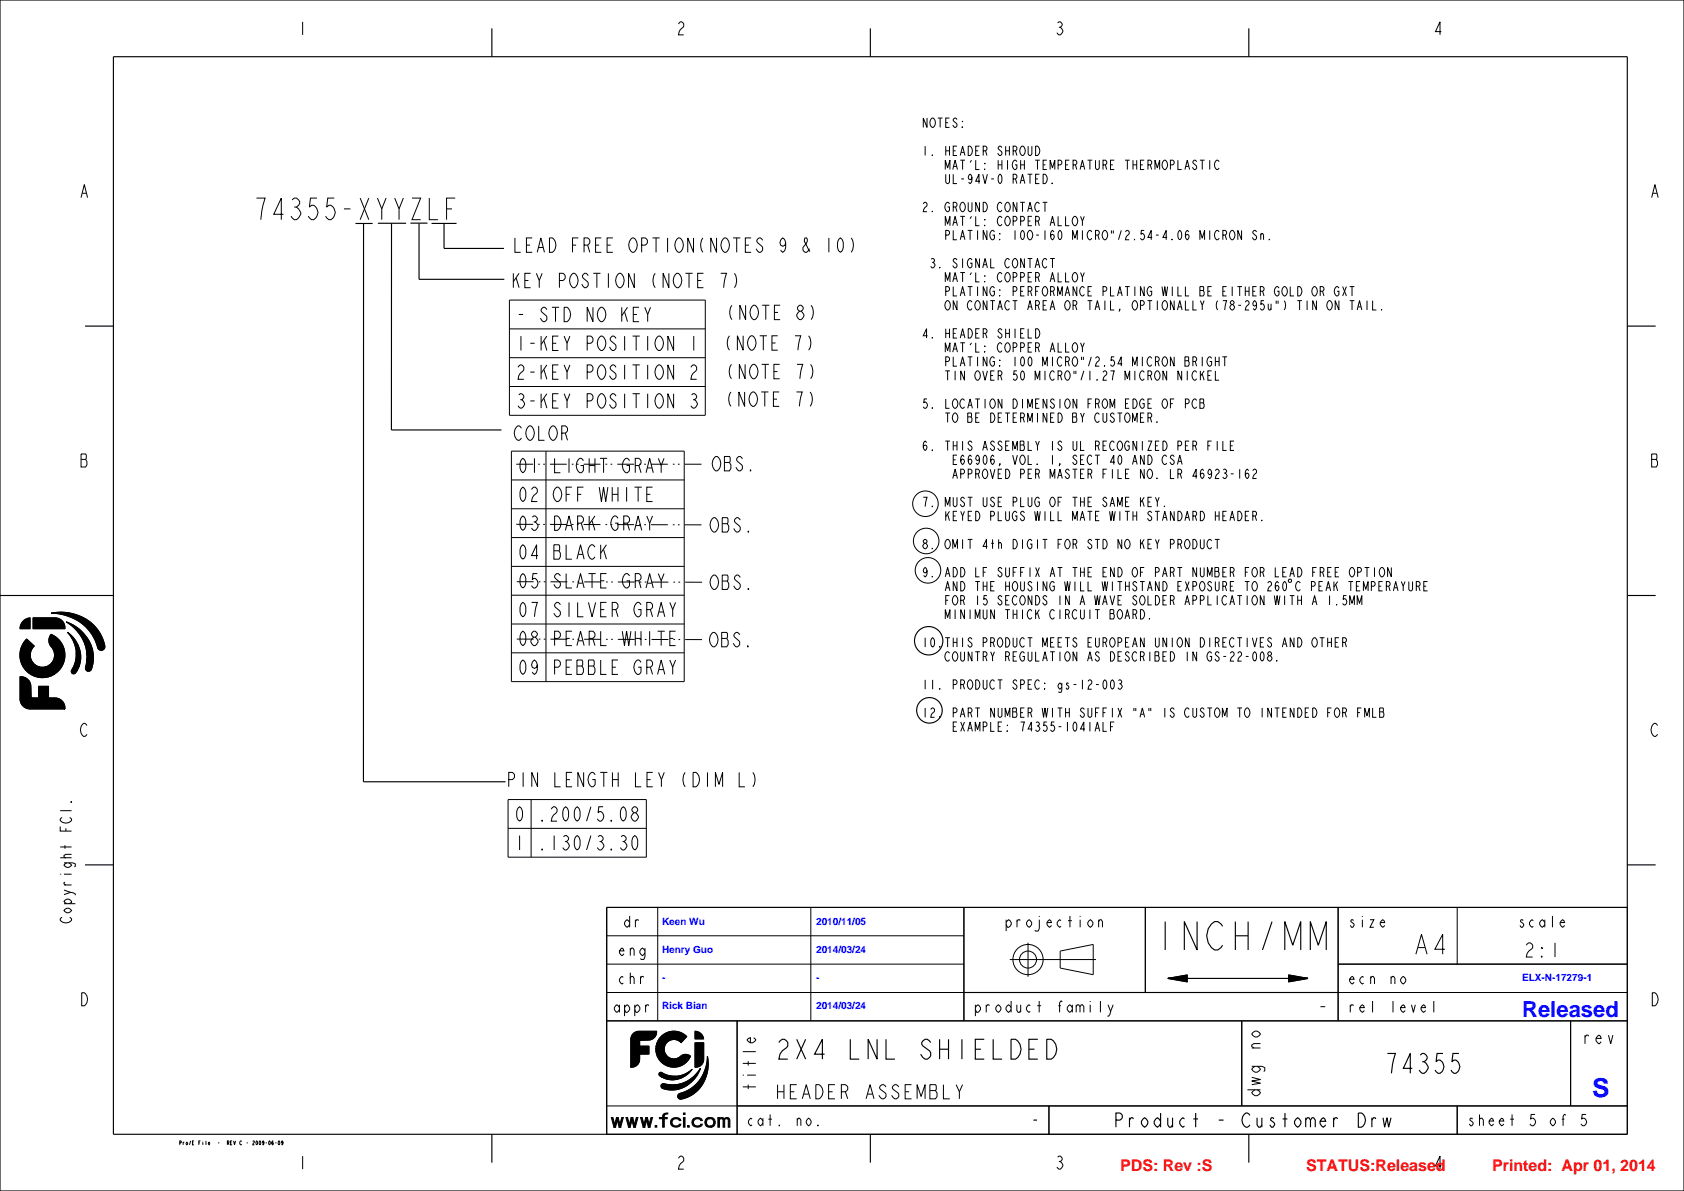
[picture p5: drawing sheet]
<svg xmlns="http://www.w3.org/2000/svg" width="297mm" height="210mm" viewBox="0 0 297 210" stroke-linecap="round" stroke-linejoin="round" font-family="sans-serif">
<defs><g id="words">
<text font-size="4.6" fill="#00f" x="280.8" y="193.4">S</text>
<text font-size="3.9" fill="#00f" x="268.5" y="179.3">Released</text>
<g font-size="2.8" fill="#f00">
<text x="197.6" y="206.5">PDS: Rev :S</text>
<text x="230.4" y="206.5">STATUS:Released</text>
<text x="263.2" y="206.5">Printed: Apr 01, 2014</text>
</g>
<g font-size="1.8" fill="#00f">
<text x="116.8" y="163.1">Keen Wu</text>
<text x="143.9" y="163.1">2010/11/05</text>
<text x="116.8" y="173">-</text>
<text x="116.8" y="168">Henry Guo</text>
<text x="143.9" y="173">-</text>
<text x="143.9" y="168">2014/03/24</text>
<text x="268.5" y="173">ELX-N-17279-1</text>
<text x="116.8" y="177.9">Rick Bian</text>
<text x="143.9" y="177.9">2014/03/24</text>
</g>
</g></defs>
<g fill="none" stroke="#000" stroke-width=".18">
<path d="M53.4 3.9v2.3M119.7 4.2l.3-.3h.2l.4 .3a.89 .89 0 0 1-.6 1l-.3 1h.9M186.5 4l.3-.1a.53 .53 0 0 1 .5 .5l-.3 .4a.69 .69 0 0 1 .4 .8 .69 .69 0 0 1-.6 .6l-.4-.4M186.8 4.8h.2M254.2 5.6h-1l.8-1.7v2.3M14.3 34.8l.6-2.3 .5 2.3M14.5 34.1h.7M162.8 35.9l.3-.2h.1l.3 .2a.64 .64 0 0 1-.4 .7l-.3 .7h.7M163.2 25.8v1.6M163.5 20.8v1.7l-.7-1.7v1.7M164.2 21l.2-.2a.88 .88 0 0 1 .6 .8 .88 .88 0 0 1-.6 .9l-.2-.2a1.08 1.08 0 0 1 0-1.3zM164.4 27.3l.1 .1z"/>
<path d="M164.4 37.2l.1 .1zM165.4 20.8h.8M165.8 20.8v1.7M166.7 29.9v-1.7l.4 1.4 .4-1.4v1.7M166.7 39.8v-1.7l.4 1.4 .4-1.4v1.7M166.8 30.7v1.4l.2 .3h.2l.3-.3v-1.4M166.8 21.6h.4M166.8 25.8v1.6M166.8 26.6h.7M167.5 20.8h-.7v1.7h.7M167.5 35.9l-.3-.2a.88 .88 0 0 0-.6 .8 .88 .88 0 0 0 .6 .8l.3-.3v-.5h-.4M167.5 25.8v1.6"/>
<path d="M168 29.9l.4-1.7 .5 1.7M168 39.8l.4-1.7 .5 1.7M168.1 30.7v1.7h.7M168.1 36.5h.4l.3-.3v-.3l-.3-.2h-.4v1.6M168.1 26.6h.4M168.2 29.3h.5M168.2 39.3h.5M168.5 36.5l.3 .8M168.8 21.1l-.3-.3a.38 .38 0 0 0-.4 .4l.3 .3a.49 .49 0 0 1 .4 .5 .49 .49 0 0 1-.4 .5l-.4-.4M168.8 25.8h-.7v1.6h.7M169.4 27.4l.4-1.6 .4 1.6M169.4 28.2h.8"/>
<path d="M169.4 38.1h.8M169.5 35.8l.2-.1a.88 .88 0 0 1 .6 .8 .88 .88 0 0 1-.6 .8l-.2-.1a1.08 1.08 0 0 1 0-1.4zM169.5 26.9h.5M169.5 31.5h.5M169.7 22.3l.1 .2zM169.7 21.4l.1 .1zM169.8 28.2v1.7M169.8 38.1v1.7M170.8 25.8a.83 .83 0 0 1 .7 .5 .83 .83 0 0 1-.2 .8l-.2 .3h-.3zM170.8 35.7v1.3l.2 .3h.2l.2-.3v-1.3M171.3 28.2l-.2 .5M171.3 38.1l-.2 .5"/>
<path d="M171.4 31.3l-.1 .2-.2 .2-.3-.2a.64 .64 0 0 1 .3-.8 1.12 1.12 0 0 1 0 1.7l-.3-.3M172.1 28.2v1.7h.6M172.1 38.1v1.7h.6M172.1 26.6h.4M172.7 25.8h-.6v1.6h.6M172.7 35.7v1.6l-.6-1.6v1.6M172.8 32h-.7l.6-1.3v1.7M173.3 30.7l.4 1.7 .4-1.7M173.4 26.6h.4l.3-.3v-.3l-.3-.2h-.4v1.6M173.4 35.7a.83 .83 0 0 1 .7 .5 .83 .83 0 0 1-.1 .8l-.3 .3h-.3zM173.6 29.8l.1 .1zM173.6 28.8l.1 .1z"/>
<path d="M173.6 39.7l.1 .1zM173.6 38.7l.1 .1zM173.8 26.6l.3 .8M174.8 31.5h.5M176 28.2v1.7M176 29.1h.7M176.2 30.9l.2-.2a1.12 1.12 0 0 1 0 1.7 1.17 1.17 0 0 1-.2-1.5zM176.7 26l-.2-.2a.38 .38 0 0 0-.5 .4l.3 .3a.49 .49 0 0 1 .4 .4 .49 .49 0 0 1-.4 .5l-.3-.4M176.7 35.9l-.2-.2a.88 .88 0 0 0-.6 .8 .88 .88 0 0 0 .6 .8l.2-.3M176.7 38.4l-.2-.3a.88 .88 0 0 0-.6 .9 .88 .88 0 0 0 .6 .8l.2-.3M176.7 28.2v1.7M177.4 26.6h.6"/>
<path d="M177.4 25.8v1.6M177.4 35.8l.2-.1a.88 .88 0 0 1 .6 .8 .88 .88 0 0 1-.6 .8l-.2-.1a1.08 1.08 0 0 1 0-1.4zM177.4 38.3l.2-.2a.88 .88 0 0 1 .6 .9 .88 .88 0 0 1-.6 .8l-.2-.1a1.08 1.08 0 0 1 0-1.4zM177.7 28.2v1.7M178 25.8v1.6M178.7 26.6h.4l.2-.3v-.3l-.2-.2h-.4v1.6M178.7 31.5h.4l.2-.2v-.3l-.2-.3h-.4v1.7M178.7 39h.4l.2-.3v-.3l-.2-.3h-.4v1.7M179.1 26.6l.2 .8M179.1 31.5l.2 .9M179.3 28.5l-.2-.3a.88 .88 0 0 0-.6 .9 .88 .88 0 0 0 .6 .8l.2-.3v-.5h-.3M179.3 35.7v1.6l-.6-1.6v1.6"/>
<path d="M179.9 32.4l.4-1.7 .4 1.7M179.9 35.7h.8M180 39h.4l.3-.3v-.3l-.3-.3h-.4v1.7M180 29.1h.7M180 28.2v1.7M180.1 25.9l.2-.1a.88 .88 0 0 1 .5 .8 .88 .88 0 0 1-.5 .8l-.2-.1a1.08 1.08 0 0 1 0-1.4zM180.1 31.8h.5M180.3 35.7v1.6M180.7 28.2v1.7M181.2 37.3l.5-1.6 .4 1.6M181.2 30.7h.9M181.3 25.8v1.3l.3 .3h.1l.3-.3v-1.3"/>
<path d="M181.3 39h.4M181.4 36.8h.5M181.7 30.7v1.7M182 38.1h-.7v1.7h.7M182.6 28.2h.8M182.6 25.8a.83 .83 0 0 1 .8 .5 .83 .83 0 0 1-.2 .8l-.2 .3h-.4zM182.6 39h.5l.2-.3v-.3l-.2-.3h-.5v1.7M182.6 31.5h.5M183 28.2v1.7M183.1 39l.2 .8M183.3 30.7h-.7v1.7h.7M183.3 35.9l-.2-.2a.88 .88 0 0 0-.6 .8 .88 .88 0 0 0 .6 .8l.2-.3"/>
<path d="M183.9 35.7h.8M184 30.7a.83 .83 0 0 1 .7 .5 .83 .83 0 0 1-.2 .9l-.2 .3h-.3zM184 29.1h.4M184.3 35.7v1.6M184.6 28.2h-.6v1.7h.6M185.2 29.9v-1.7l.4 1.4 .4-1.4v1.7M185.2 39.8l.4-1.7 .4 1.7M185.4 39.3h.5M185.5 32.2l.1 .2zM186.6 29.1h.4l.3-.3v-.3l-.3-.3h-.4v1.7M186.6 38.1v1.7h.7M187.9 38.1v1.7h.7"/>
<path d="M187.9 29.1h.4M188.6 28.2h-.7v1.7h.7M189.3 29.1h.4l.2-.3v-.3l-.2-.3h-.4v1.7M189.3 38.3l.2-.2a.88 .88 0 0 1 .6 .9 .88 .88 0 0 1-.6 .8l-.2-.1a1.08 1.08 0 0 1 0-1.4zM189.7 29.1l.2 .8M190.5 29.9l.4-1.7 .4 1.7M190.6 38.1l.3 .9v.8M190.7 29.3h.4M191.2 38.1l-.3 .9M191.8 28.2h.8M192.2 28.2v1.7M193.2 28.2v1.4l.3 .3h.1l.3-.3v-1.4"/>
<path d="M194.5 29.1h.4l.3-.3v-.3l-.3-.3h-.4v1.7M194.9 29.1l.3 .8M195.9 29.1h.4M196.5 28.2h-.6v1.7h.6M198.4 28.2h.8M198.8 28.2v1.7M199.8 29.1h.7M199.8 28.2v1.7M200.5 28.2v1.7M201.1 29.1h.5M201.8 28.2h-.7v1.7h.7M202.5 29.1h.4l.2-.3v-.3l-.2-.3h-.4v1.7"/>
<path d="M202.9 29.1l.2 .8M203.7 29.9v-1.7l.4 1.4 .4-1.4v1.7M205.2 28.4l.1-.2a.88 .88 0 0 1 .6 .9 .88 .88 0 0 1-.6 .8l-.1-.1a1.08 1.08 0 0 1 0-1.4zM206.4 29.1h.4l.3-.3v-.3l-.3-.3h-.4v1.7M207.7 28.2v1.7h.7M209 29.9l.4-1.7 .4 1.7M209.1 29.3h.5M211 28.5l-.2-.3a.38 .38 0 0 0-.4 .5l.2 .2a.49 .49 0 0 1 .4 .5 .49 .49 0 0 1-.4 .5l-.3-.4M211.6 28.2h.8M212 28.2v1.7M213.4 28.2v1.7M215 28.5l-.2-.3a.88 .88 0 0 0-.6 .9 .88 .88 0 0 0 .6 .8l.2-.3"/>
<path d="M291.3 34.8l.6-2.3 .5 2.3M291.5 34.1h.7M90.8 42v2.5h1M92.8 43.2h.7M93.9 42h-1.1v2.5h1.1M94.8 44.5l.6-2.5 .6 2.5M95 43.6h.8M96.9 42a.87 .87 0 0 1 1 .6 1.58 1.58 0 0 1-.5 1.9h-.5zM101 43.2h.6M102 42h-1v2.5M103 43.2h.6l.4-.4v-.4l-.4-.4h-.6v2.5M103.6 43.2l.4 1.3"/>
<path d="M105 43.2h.7M106.1 42h-1.1v2.5h1.1M107.1 43.2h.6M108.1 42h-1v2.5h1M111.3 42.2l.2-.2a.84 .84 0 0 1 .8 .6 1.58 1.58 0 0 1-.5 1.9 .84 .84 0 0 1-.8-.6 1.66 1.66 0 0 1 .3-1.7zM113.2 43.2h.6l.4-.4v-.4l-.4-.4h-.6v2.5M115.1 42h1.2M115.7 42v2.5M117.7 42v2.5M119.4 42.2l.2-.2a.84 .84 0 0 1 .8 .6 1.58 1.58 0 0 1-.5 1.9 .84 .84 0 0 1-.8-.6 1.66 1.66 0 0 1 .3-1.7zM122.3 42v2.5l-1-2.5v2.5M124 42a2.26 2.26 0 0 0 0 2.5"/>
<path d="M126.4 42v2.5l-1-2.5v2.5M127.5 42.2l.3-.2a.84 .84 0 0 1 .7 .6 1.58 1.58 0 0 1-.5 1.9 .84 .84 0 0 1-.7-.6 1.66 1.66 0 0 1 .2-1.7zM128.7 59.2a2.26 2.26 0 0 0 0 2.5M129.3 42h1.3M129.9 42v2.5M131.1 59.2v2.5l-1.1-2.5v2.5M131.5 43.2h.6M132.2 59.4l.3-.2a.84 .84 0 0 1 .7 .6 1.58 1.58 0 0 1-.5 1.9 .84 .84 0 0 1-.7-.6 1.66 1.66 0 0 1 .2-1.7zM132.5 42h-1v2.5h1M134 59.2h1.3M134.5 42.4l-.4-.4a.58 .58 0 0 0-.6 .6l.4 .4a.89 .89 0 0 1 .5 1.3l-.3 .2a.84 .84 0 0 1-.7-.6M134.6 59.2v2.5"/>
<path d="M137.2 59.2h-1.1v2.5h1.1M138.6 42.8l-.2 .4-.3 .2-.4-.2a.99 .99 0 0 1 .4-1.2 1.72 1.72 0 0 1 0 2.5l-.4-.4M140.2 59.2h1l-.5 2.5M142.6 59.2a2.26 2.26 0 0 1 0 2.5M142.8 43.9a.84 .84 0 0 1-.8 .6l-.4-.4v-.5l.8-1v-.4l-.2-.2h-.2l-.1 .6 .7 1.5 .3 .2M146.2 42v2.5M148 42.2l.2-.2a1.72 1.72 0 0 1 0 2.5 1.8 1.8 0 0 1-.2-2.3zM150.1 42a2.26 2.26 0 0 1 0 2.5M163.6 59.2h-.8l.6-1.2v1.6M164.2 45.7l.2-.1a.38 .38 0 0 1 .4 .4l-.2 .3a.45 .45 0 0 1 .3 .6 .45 .45 0 0 1-.7 .2v-.1M164.4 59.5l.1 .1zM164.4 46.3h.2"/>
<path d="M165.7 47.1l.1 .1zM166.7 49.7v-1.6l.4 1.3 .4-1.3v1.6M166.8 41.5h.4l.3-.3v-.3l-.3-.3h-.4v1.7M166.8 51.4h.4l.3-.3v-.3l-.3-.3h-.4v1.7M166.8 58v1.6M166.8 58.8h.7M166.9 53.1l.1-.1a.88 .88 0 0 1 .6 .8 .88 .88 0 0 1-.6 .9l-.1-.2a1.08 1.08 0 0 1 0-1.4zM167.5 58v1.6M168 49.7l.4-1.6 .5 1.6M168.1 40.6v1.7h.7M168.1 50.5v1.7h.7M168.1 58.8h.4"/>
<path d="M168.2 49.2h.5M168.8 45.9l-.3-.3a.38 .38 0 0 0-.4 .4l.3 .3a.49 .49 0 0 1 .4 .4 .49 .49 0 0 1-.4 .5l-.4-.4M168.8 53v1.7l-.7-1.7v1.7M168.8 58h-.7v1.6h.7M169.4 42.3l.4-1.7 .4 1.7M169.4 52.2l.4-1.7 .4 1.7M169.4 59.6l.4-1.6 .4 1.6M169.4 48.1h.8M169.5 41.7h.5M169.5 51.6h.5M169.5 59.1h.5M169.8 45.6v1.6"/>
<path d="M169.8 48.1v1.6M170.7 40.6h.8M170.7 50.5h.8M170.8 58a.83 .83 0 0 1 .7 .5 .83 .83 0 0 1-.2 .8l-.2 .3h-.3zM171.1 40.6v1.7M171.1 50.5v1.7M171.3 48.1l-.2 .4M171.4 45.9l-.2-.3a.88 .88 0 0 0-.6 .8 .88 .88 0 0 0 .6 .8l.2-.2v-.6h-.3M171.4 53.3l-.2-.3a.88 .88 0 0 0-.6 .8 .88 .88 0 0 0 .6 .9l.2-.3M172.1 48.1v1.6h.6M172.1 58.8h.4M172.2 53.1l.1-.1a.88 .88 0 0 1 .6 .8 .88 .88 0 0 1-.6 .9l-.1-.2a1.08 1.08 0 0 1 0-1.4z"/>
<path d="M172.4 40.6v1.7M172.4 50.5v1.7M172.7 45.6v1.6l-.6-1.6v1.6M172.7 58h-.6v1.6h.6M173.3 47.2l.4-1.6 .4 1.6M173.4 58.8h.4l.3-.3v-.3l-.3-.2h-.4v1.6M173.5 46.7h.5M173.6 49.6l.1 .1zM173.6 48.6l.1 .1zM173.8 58.8l.3 .8M174.1 40.6v1.7l-.7-1.7v1.7M174.1 50.5v1.7l-.7-1.7v1.7"/>
<path d="M174.1 53v1.7l-.7-1.7v1.7M174.6 53h.9M174.7 45.6v1.6h.7M175.1 53v1.7M175.4 40.9l-.3-.3a.88 .88 0 0 0-.5 .9 .88 .88 0 0 0 .5 .8l.3-.3v-.5h-.3M175.4 50.8l-.3-.3a.88 .88 0 0 0-.5 .9 .88 .88 0 0 0 .5 .8l.3-.3v-.5h-.3M176 54.7l.4-1.7 .4 1.7M176.1 54.1h.5M176.3 42.1l.1 .2zM176.3 41.2l.1 .1zM176.3 52l.1 .2zM176.3 51.1l.1 .1z"/>
<path d="M176.7 48.3l-.2-.2a.88 .88 0 0 0-.6 .8 .88 .88 0 0 0 .6 .8l.2-.3M176.7 58.2l-.2-.2a.38 .38 0 0 0-.5 .4l.3 .2a.49 .49 0 0 1 .4 .5 .49 .49 0 0 1-.4 .5l-.3-.4M177.4 58v1.6M177.4 58.8h.6M177.4 48.2l.2-.1a.88 .88 0 0 1 .6 .8 .88 .88 0 0 1-.6 .8l-.2-.1a1.08 1.08 0 0 1 0-1.4zM178 45.9l-.2-.3a.88 .88 0 0 0-.6 .8 .88 .88 0 0 0 .6 .8l.2-.2M178 53.3l-.2-.3a.88 .88 0 0 0-.6 .8 .88 .88 0 0 0 .6 .9l.2-.3M178 58v1.6M178.6 53h.8M178.7 48.9h.4l.2-.3v-.3l-.2-.2h-.4v1.6M178.7 51.4h.4l.2-.3v-.3l-.2-.3h-.4v1.7M178.8 45.7l.1-.1a.88 .88 0 0 1 .6 .8 .88 .88 0 0 1-.6 .8l-.1-.1a1.08 1.08 0 0 1 0-1.4z"/>
<path d="M179 40.6v1.7M179 53v1.7M179 58v1.6M180 48.9h.4l.3-.3v-.3l-.3-.2h-.4v1.6M180 51.4h.4M180 58.8h.4M180.2 40.8l.1-.2a1.12 1.12 0 0 1 0 1.7 1.17 1.17 0 0 1-.1-1.5zM180.7 45.6v1.6l-.7-1.6v1.6M180.7 50.5h-.7v1.7h.7M180.7 58h-.7v1.6h.7M181.2 54.7l.5-1.7 .4 1.7M181.2 45.6h.9"/>
<path d="M181.3 51.4h.4l.3-.3v-.3l-.3-.3h-.4v1.7M181.3 58v1.6h.7M181.3 48.9h.4M181.4 40.8l.2-.2a.88 .88 0 0 1 .6 .9 .88 .88 0 0 1-.6 .8l-.2-.2a1.08 1.08 0 0 1 0-1.3zM181.4 54.1h.5M181.7 45.6v1.6M181.7 51.4l.3 .8M182 48.1h-.7v1.6h.7M182.6 47.2l.4-1.6 .4 1.6M182.6 48.9h.5l.2-.3v-.3l-.2-.2h-.5v1.6M182.6 53.8h.5l.2-.2v-.3l-.2-.3h-.5v1.7M182.6 58a.83 .83 0 0 1 .8 .5 .83 .83 0 0 1-.2 .8l-.2 .3h-.4z"/>
<path d="M182.6 51.4h.5M182.7 41.5h.5M182.7 46.7h.5M183.1 48.9l.2 .8M183.1 53.8l.2 .9M183.3 50.5h-.7v1.7M184 53.8h.4M184.1 50.7l.1-.2a.88 .88 0 0 1 .6 .9 .88 .88 0 0 1-.6 .8l-.1-.2a1.08 1.08 0 0 1 0-1.3zM184.3 40.6v1.7M184.6 45.9l-.2-.3a.88 .88 0 0 0-.6 .8 .88 .88 0 0 0 .6 .8l.2-.2M184.6 53h-.6v1.7h.6M185.2 49.7l.4-1.6 .4 1.6"/>
<path d="M185.2 54.7l.4-1.7 .4 1.7M185.2 45.6h.8M185.3 51.4h.4l.2-.3v-.3l-.2-.3h-.4v1.7M185.4 49.2h.5M185.4 54.1h.5M185.6 45.6v1.6M185.7 51.4l.2 .8M185.9 40.9l-.3-.3a1.12 1.12 0 0 0 0 1.7 .55 .55 0 0 0 0-1l-.2 .2-.1 .2M186.5 52.2v-1.7l.4 1.4 .5-1.4v1.7M186.6 48.1v1.6h.7M186.8 40.8l.1-.2a1.12 1.12 0 0 1 0 1.7 1.17 1.17 0 0 1-.1-1.5zM187.8 52.2l.5-1.7 .4 1.7"/>
<path d="M187.9 48.1v1.6h.7M188 53.1l.2-.1a.88 .88 0 0 1 .6 .8 .88 .88 0 0 1-.6 .9l-.2-.2a1.08 1.08 0 0 1 0-1.4zM188 51.6h.5M189.2 42.3v-1.7l.4 1.4 .4-1.4v1.7M189.3 53.8h.4l.2-.2v-.3l-.2-.3h-.4v1.7M189.3 48.2l.2-.1a.88 .88 0 0 1 .6 .8 .88 .88 0 0 1-.6 .8l-.2-.1a1.08 1.08 0 0 1 0-1.4zM189.7 53.8l.2 .9M189.9 50.5v1.7l-.6-1.7v1.7M190.6 48.1l.3 .8v.8M190.9 40.6v1.7M191.2 50.8l-.2-.3a.88 .88 0 0 0-.6 .9 .88 .88 0 0 0 .6 .8l.2-.3M191.2 48.1l-.3 .8"/>
<path d="M191.8 53h.8M191.9 51.4h.4M192.2 53v1.7M192.6 40.9l-.3-.3a.88 .88 0 0 0-.6 .9 .88 .88 0 0 0 .6 .8l.3-.3M192.6 50.5h-.7v1.7h.7M193.1 54.7l.4-1.7 .5 1.7M193.2 41.5h.4l.3-.3v-.3l-.3-.3h-.4v1.7M193.3 54.1h.5M193.6 41.5l.3 .8M194.5 51.4h.4l.3-.3v-.3l-.3-.3h-.4v1.7M194.6 40.8l.2-.2a.88 .88 0 0 1 .6 .9 .88 .88 0 0 1-.6 .8l-.2-.2a1.08 1.08 0 0 1 0-1.3zM194.9 53v1.7"/>
<path d="M195.9 50.5v1.7h.6M195.9 53v1.7h.6M196 40.6v.6M196.4 40.6v.6M197.1 52.2l.4-1.7 .4 1.7M197.3 51.6h.5M197.5 54.7l-.1-.2 .1 .2-.2 .2M197.8 40.6l-.5 1.7M198.4 50.5h.8M198.5 40.9l.2-.3h.2l.3 .3a.64 .64 0 0 1-.5 .7l-.2 .7h.7M198.8 50.5v1.7M199.9 53.1l.2-.1a.88 .88 0 0 1 .5 .8 .88 .88 0 0 1-.5 .9l-.2-.2a1.08 1.08 0 0 1 0-1.4z"/>
<path d="M200.1 42.1v.2zM200.1 50.5v1.7M201.1 53.8h.5l.2-.2v-.3l-.2-.3h-.5v1.7M201.8 40.6h-.5l-.1 .7 .2-.1a.55 .55 0 0 1 .5 .5 .55 .55 0 0 1-.5 .6l-.3-.3M201.8 50.5v1.7l-.7-1.7v1.7M202.4 53h.8M202.8 53v1.7M203.1 50.8l-.2-.3a.88 .88 0 0 0-.6 .9 .88 .88 0 0 0 .6 .8l.2-.3v-.5h-.3M203.2 41.9h-.7l.5-1.3v1.7M203.9 41.5h.5M204.1 53v1.7M204.9 50.5l.3 1.7 .2-1.7 .3 1.7 .2-1.7"/>
<path d="M205.2 53.1l.1-.1a.88 .88 0 0 1 .6 .8 .88 .88 0 0 1-.6 .9l-.1-.2a1.08 1.08 0 0 1 0-1.4zM205.8 41.9h-.7l.6-1.3v1.7M206.7 42.1l.1 .2zM206.8 50.5v1.7M207.1 53v1.7l-.7-1.7v1.7M207.7 54.7l.4-1.7 .4 1.7M207.7 50.5v1.7h.7M207.8 54.1h.5M207.9 40.8l.2-.2a1.12 1.12 0 0 1 0 1.7 1.17 1.17 0 0 1-.2-1.5zM209.1 50.5v1.7h.6M209.1 53v1.7h.6M209.6 40.9l-.2-.3a1.12 1.12 0 0 0 0 1.7 .55 .55 0 0 0 0-1l-.3 .2v.2"/>
<path d="M210.4 53v1.7h.6M211.6 42.3v-1.7l.4 1.4 .4-1.4v1.7M211.6 50.5h.6l.1 .2-.1 .5 .2 .3v.4l-.2 .3h-.6zM211.6 51.2h.6M211.7 53l.3 .8v.9M212.4 53l-.4 .8M213 51.4h.4M213.4 40.6v1.7M213.7 50.5h-.7v1.7h.7M214.8 53a1.47 1.47 0 0 0 0 1.7M215 40.9l-.2-.3a.88 .88 0 0 0-.6 .9 .88 .88 0 0 0 .6 .8l.2-.3M215.7 41.5h.4l.2-.3v-.3l-.2-.3h-.4v1.7"/>
<path d="M215.7 53h.6l-.3 1.7M215.7 51.4h.4M216.1 41.5l.2 .8M216.3 50.5h-.6v1.7h.6M217.1 40.8l.1-.2a.88 .88 0 0 1 .6 .9 .88 .88 0 0 1-.6 .8l-.1-.2a1.08 1.08 0 0 1 0-1.3zM217.1 53.8l.1-.1a.45 .45 0 0 1 .5 .5 .45 .45 0 0 1-.6 .3l-.2-.3zM217.2 53.7l-.2-.3a.38 .38 0 0 1 .4-.4l.2 .3-.2 .4M217.3 50.5v1.7M218.2 50.5h.9M218.4 53.8h.5M218.6 50.5v1.7M219 40.6v1.7l-.7-1.7v1.7"/>
<path d="M219.6 53.3l.3-.3h.1l.3 .3a.64 .64 0 0 1-.4 .7l-.3 .7h.7M219.6 51.4h.7M219.6 50.5v1.7M220.3 50.5v1.7M221 51.4h.4M221.6 40.9l-.2-.3a.38 .38 0 0 0-.4 .4l.2 .3a.49 .49 0 0 1 .4 .5 .49 .49 0 0 1-.4 .5l-.3-.4M221.6 50.5h-.6v1.7h.6M221.6 53.6l-.1 .2-.2 .2-.3-.2a.64 .64 0 0 1 .3-.8 1.12 1.12 0 0 1 0 1.7l-.3-.3M222.3 51.4h.4l.2-.3v-.3l-.2-.3h-.4v1.7M222.4 41.5l.1-.3h.2l.1 .3v.8M222.4 41.2v1.1M222.7 51.4l.2 .8"/>
<path d="M222.9 53h-.5v.7l.1-.1a.55 .55 0 0 1 .5 .5 .55 .55 0 0 1-.5 .6l-.2-.3M223.7 53.6v.8l.1 .3h.2l.2-.3M223.8 42.1l.1 .2zM224.2 53.6v1.1M225.1 53v.6M225.4 53v.6M225.6 50.8l-.3-.3a.88 .88 0 0 0-.6 .9 .88 .88 0 0 0 .6 .8l.3-.3v-.5h-.4M226.3 50.7l.2-.2a.88 .88 0 0 1 .6 .9 .88 .88 0 0 1-.6 .8l-.2-.2a1.08 1.08 0 0 1 0-1.3zM226.5 53a1.47 1.47 0 0 1 0 1.7M227.6 50.5v1.7h.6M228.8 53h.8M228.9 50.5a.83 .83 0 0 1 .7 .5 .83 .83 0 0 1-.1 .9l-.3 .3h-.3z"/>
<path d="M229.2 53v1.7M230.5 53v1.7M231.6 50.7l.2-.2a.88 .88 0 0 1 .5 .9 .88 .88 0 0 1-.5 .8l-.2-.2a1.08 1.08 0 0 1 0-1.3zM232.2 53v1.7l-.7-1.7v1.7M232.8 51.4h.5l.2-.3v-.3l-.2-.3h-.5v1.7M233.3 51.4l.2 .8M234.2 53.1l.2-.1a.88 .88 0 0 1 .6 .8 .88 .88 0 0 1-.6 .9l-.2-.2a1.08 1.08 0 0 1 0-1.4zM236.1 50.8l-.2-.3a.88 .88 0 0 0-.6 .9 .88 .88 0 0 0 .6 .8l.2-.3v-.5h-.3M236.1 53v1.7l-.6-1.7v1.7M236.8 50.5l.7 1.7M237.5 50.5l-.7 1.7M238 50.5h.9"/>
<path d="M238 53h.9M238.5 50.5v1.7M238.5 53v1.7M239.4 54.7l.4-1.7 .4 1.7M239.5 54.1h.5M241.1 53v1.7M242.1 53v1.7h.6M243.7 54.5v.2zM128.9 69.1a2.26 2.26 0 0 0 0 2.6M129 64.2a2.26 2.26 0 0 0 0 2.6M131.3 69.1v2.6l-1-2.6v2.6M131.4 64.2v2.6l-1-2.6v2.6"/>
<path d="M132.5 69.3l.2-.2a.84 .84 0 0 1 .8 .6 1.58 1.58 0 0 1-.5 2 .84 .84 0 0 1-.8-.7 1.66 1.66 0 0 1 .3-1.7zM132.6 64.5l.2-.3a.84 .84 0 0 1 .8 .7 1.58 1.58 0 0 1-.5 1.9 .84 .84 0 0 1-.8-.6 1.66 1.66 0 0 1 .3-1.7zM134.2 69.1h1.3M134.3 64.2h1.3M134.9 69.1v2.6M135 64.2v2.6M136.1 60.5h.7M136.4 70.4h.6M136.5 65.5h.6M137.4 69.1h-1v2.6h1M137.5 64.2h-1v2.6h1M140.5 69.1h1l-.5 2.6"/>
<path d="M140.6 64.2h1l-.5 2.6M142.9 69.1a2.26 2.26 0 0 1 0 2.6M143 64.2a2.26 2.26 0 0 1 0 2.6M163.4 78l-.2-.2a1.12 1.12 0 0 0 0 1.6 .55 .55 0 0 0 0-.9l-.3 .1-.1 .3M163.5 70.3h-.5l-.1 .7 .2-.1a.55 .55 0 0 1 .5 .5 .55 .55 0 0 1-.5 .6l-.3-.3M164.4 71.9l.1 .1zM164.4 79.3l.1 .1zM166.7 62.1v-1.7l.4 1.4 .4-1.4v1.7M166.7 65.4h.8M166.7 72.8h.8M166.7 77.8h.8M166.8 63.7h.4l.3-.2v-.3l-.3-.3h-.4v1.7"/>
<path d="M166.8 70.3v1.7h.7M167.1 65.4v1.6M167.1 72.8v1.7M167.1 77.8v1.6M168 62.1l.4-1.7 .5 1.7M168.1 62.9v1.7h.7M168.1 77.8v1.6M168.1 78.6h.7M168.2 70.5l.2-.2a.88 .88 0 0 1 .5 .9 .88 .88 0 0 1-.5 .8l-.2-.1a1.08 1.08 0 0 1 0-1.4zM168.2 73l.2-.2a.88 .88 0 0 1 .5 .8 .88 .88 0 0 1-.5 .9l-.2-.2a1.08 1.08 0 0 1 0-1.3zM168.2 61.5h.5M168.4 65.4v1.6"/>
<path d="M168.8 77.8v1.6M169.4 64.6l.4-1.7 .4 1.7M169.4 60.4h.8M169.5 64h.5M169.8 60.4v1.7M169.8 77.8v1.6M170.1 65.4v1.6l-.7-1.6v1.6M170.1 70.6l-.2-.3a.88 .88 0 0 0-.6 .9 .88 .88 0 0 0 .6 .8l.2-.3M170.7 72l.4-1.7 .4 1.7M170.7 72.8h.6v.2v.5l.1 .3v.4l-.1 .3h-.6zM170.7 62.9h.8M170.7 73.5h.6"/>
<path d="M170.8 71.4h.5M171.1 62.9v1.7M171.3 60.4l-.2 .5M171.4 78l-.2-.2a.38 .38 0 0 0-.4 .4l.2 .3a.49 .49 0 0 1 .4 .4 .49 .49 0 0 1-.4 .5l-.3-.4M172 70.3h.8M172.1 60.4v1.7h.6M172.1 73.6h.4M172.2 65.5l.1-.1a.88 .88 0 0 1 .6 .8 .88 .88 0 0 1-.6 .8l-.1-.1a1.08 1.08 0 0 1 0-1.4zM172.4 62.9v1.7M172.4 70.3v1.7M172.7 72.8h-.6v1.7h.6M173.3 65.4l.4 1.6 .4-1.6"/>
<path d="M173.3 79.4l.4-1.6 .4 1.6M173.5 78.9h.5M173.6 62l.1 .1zM173.6 61l.1 .1zM173.7 70.3v1.7M174.1 62.9v1.7l-.7-1.7v1.7M174.7 72.8a.83 .83 0 0 1 .7 .5 .83 .83 0 0 1-.1 .9l-.2 .3h-.4zM174.7 66.2h.4M174.8 70.5l.2-.2a.88 .88 0 0 1 .5 .9 .88 .88 0 0 1-.5 .8l-.2-.1a1.08 1.08 0 0 1 0-1.4zM175.4 63.2l-.3-.3a.88 .88 0 0 0-.5 .8 .88 .88 0 0 0 .5 .9l.3-.3v-.6h-.3M175.4 65.4h-.7v1.6h.7M175.4 78l-.3-.2a.38 .38 0 0 0-.4 .4l.3 .3a.49 .49 0 0 1 .4 .4 .49 .49 0 0 1-.4 .5l-.4-.4"/>
<path d="M176 66.2h.5l.2-.3v-.2l-.2-.3h-.5v1.6M176 73.6h.5M176.3 64.4l.1 .2zM176.3 63.5l.1 .1zM176.5 66.2l.2 .8M176.7 60.7l-.2-.3a.88 .88 0 0 0-.6 .9 .88 .88 0 0 0 .6 .8l.2-.3M176.7 70.3v1.7l-.7-1.7v1.7M176.7 72.8h-.7v1.7h.7M176.7 78l-.2-.2a.38 .38 0 0 0-.5 .4l.3 .3a.49 .49 0 0 1 .4 .4 .49 .49 0 0 1-.4 .5l-.3-.4M177.3 72.8h.8M177.4 78.6h.4M177.4 60.6l.2-.2a.88 .88 0 0 1 .6 .9 .88 .88 0 0 1-.6 .8l-.2-.1a1.08 1.08 0 0 1 0-1.4z"/>
<path d="M177.7 72.8v1.7M178 77.8h-.6v1.6h.6M178.6 79.4v-1.6l.4 1.3 .4-1.3v1.6M178.7 61.3h.4l.2-.3v-.3l-.2-.3h-.4v1.7M178.7 70.3a.83 .83 0 0 1 .7 .5 .83 .83 0 0 1-.1 .9l-.3 .3h-.3zM178.7 73.6h.4M179 62.9v1.7M179.3 65.4h-.5v.7l.1-.2a.55 .55 0 0 1 .5 .6 .55 .55 0 0 1-.5 .5l-.2-.2M179.3 72.8h-.6v1.7h.6M179.9 77.8h.6l.1 .1-.1 .6 .2 .2v.4l-.2 .3h-.6zM179.9 78.5h.6M180 61.3h.4l.3-.3v-.3l-.3-.3h-.4v1.7"/>
<path d="M180 73.6h.4l.3-.2v-.3l-.3-.3h-.4v1.7M180.2 63.1l.1-.2a1.12 1.12 0 0 1 0 1.7 1.17 1.17 0 0 1-.1-1.5zM180.2 65.5l.1-.1a1.12 1.12 0 0 1 0 1.6 1.17 1.17 0 0 1-.1-1.5zM180.3 70.3v1.7M180.4 73.6l.3 .9M181.2 72v-1.7l.5 1.4 .4-1.4v1.7M181.2 74.5v-1.7l.5 1.4 .4-1.4v1.7M181.3 77.8v1.6h.7M181.3 61.3h.4M181.5 63.1l.2-.2a1.12 1.12 0 0 1 0 1.7 1.17 1.17 0 0 1-.2-1.5zM182 60.4h-.7v1.7h.7M182.6 67v-1.6l.4 1.4 .4-1.4v1.6"/>
<path d="M182.6 61.3h.5l.2-.3v-.3l-.2-.3h-.5v1.7M182.6 77.8l.4 .8v.8M182.6 71.2h.5M183 72.8v1.7M183.1 61.3l.2 .8M183.3 70.3h-.7v1.7h.7M183.3 77.8l-.3 .8M183.9 64.6v-1.7l.4 1.4 .4-1.4v1.7M184.3 65.4v1.6M184.6 70.3v1.7l-.6-1.7v1.7M184.6 72.8v1.7l-.6-1.7v1.7M185.2 62.1l.4-1.7 .4 1.7"/>
<path d="M185.3 73.6h.4M185.4 61.5h.5M185.6 62.9v1.7M185.6 77.8v1.6M185.9 65.7l-.2-.3a.88 .88 0 0 0-.6 .8 .88 .88 0 0 0 .6 .8l.2-.2M185.9 70.6l-.2-.3a.38 .38 0 0 0-.4 .5l.2 .2a.49 .49 0 0 1 .5 .5 .49 .49 0 0 1-.5 .5l-.3-.4M185.9 72.8h-.6v1.7h.6M186.6 60.4v1.7h.7M186.6 66.2h.4l.3-.3v-.2l-.3-.3h-.4v1.6M186.6 72.8a.83 .83 0 0 1 .7 .5 .83 .83 0 0 1-.1 .9l-.3 .3h-.3zM186.9 70.3v1.7M187 66.2l.3 .8"/>
<path d="M187.3 63.2l-.3-.3a.88 .88 0 0 0-.6 .8 .88 .88 0 0 0 .6 .9l.3-.3M187.3 78l-.3-.2a.38 .38 0 0 0-.4 .4l.3 .3a.49 .49 0 0 1 .4 .4 .49 .49 0 0 1-.4 .5l-.4-.4M187.9 60.4v1.7h.7M187.9 63.7h.4l.3-.2v-.3l-.3-.3h-.4v1.7M188 65.5l.2-.1a.88 .88 0 0 1 .6 .8 .88 .88 0 0 1-.6 .8l-.2-.1a1.08 1.08 0 0 1 0-1.4zM188 70.5l.2-.2a.88 .88 0 0 1 .6 .9 .88 .88 0 0 1-.6 .8l-.2-.1a1.08 1.08 0 0 1 0-1.4zM188.3 63.7l.3 .9M189.2 72.8h.5l.1 .2-.1 .5 .2 .3v.4l-.2 .3h-.5zM189.2 73.5h.5M189.3 77.8v1.3l.2 .3h.2l.2-.3v-1.3M189.3 60.6l.2-.2a.88 .88 0 0 1 .6 .9 .88 .88 0 0 1-.6 .8l-.2-.1a1.08 1.08 0 0 1 0-1.4zM189.3 63.1l.2-.2a.88 .88 0 0 1 .6 .8 .88 .88 0 0 1-.6 .9l-.2-.2a1.08 1.08 0 0 1 0-1.3z"/>
<path d="M189.4 65.4v.5M189.7 65.4v.5M189.9 70.3v1.7l-.6-1.7v1.7M190.6 60.4l.3 .9v.8M190.6 72.8l.3 .8v.9M190.6 77.8v1.6h.6M190.7 62.9v.6M191.1 62.9v.6M191.1 65.4l-.4 1.6M191.2 60.4l-.3 .9M191.2 72.8l-.3 .8M191.9 71.2h.4"/>
<path d="M192.2 65.4v1.6M192.5 62.9l-.5 1.7M192.6 70.3h-.7v1.7M193.2 63.2l.3-.3h.1l.3 .3a.64 .64 0 0 1-.4 .7l-.3 .7h.7M193.2 71.2h.4l.3-.3v-.3l-.3-.3h-.4v1.7M193.2 78.6h.4l.3-.3v-.3l-.3-.2h-.4v1.6M193.5 66.9v.1zM193.6 71.2l.3 .8M193.6 78.6l.3 .8M193.9 73.1l-.3-.3a.88 .88 0 0 0-.6 .8 .88 .88 0 0 0 .6 .9l.3-.3M194.5 65.7l.3-.3h.1l.3 .3a.64 .64 0 0 1-.4 .7l-.3 .6h.7M194.5 72.8v1.4l.3 .3h.1l.3-.3v-1.4"/>
<path d="M194.5 78.6h.4M194.6 70.5l.2-.2a.88 .88 0 0 1 .6 .9 .88 .88 0 0 1-.6 .8l-.2-.1a1.08 1.08 0 0 1 0-1.4zM194.8 64.4l.1 .2zM195.2 77.8h-.7v1.6h.7M195.8 72v-1.7l.4 1.4 .4-1.4v1.7M195.9 65.4h.6l-.3 1.6M196.5 62.9h-.5l-.1 .7 .2-.1a.55 .55 0 0 1 .5 .5 .55 .55 0 0 1-.5 .6l-.2-.3M196.5 73.1l-.2-.3a.38 .38 0 0 0-.4 .4l.2 .3a.49 .49 0 0 1 .4 .5 .49 .49 0 0 1-.4 .5l-.3-.4M196.5 78l-.2-.2a.88 .88 0 0 0-.6 .8 .88 .88 0 0 0 .6 .8l.2-.3M197.1 72.8h.8M197.3 77.9l.1-.1a.88 .88 0 0 1 .6 .8 .88 .88 0 0 1-.6 .8l-.1-.1a1.08 1.08 0 0 1 0-1.4zM197.5 72.8v1.7"/>
<path d="M197.9 64.2h-.7l.6-1.3v1.7M198.4 67v-1.6l.4 1.4 .4-1.4v1.6M198.5 71.2h.4M198.6 73l.1-.2a.88 .88 0 0 1 .6 .8 .88 .88 0 0 1-.6 .9l-.1-.2a1.08 1.08 0 0 1 0-1.3zM199.2 70.3h-.7v1.7h.7M199.2 78l-.3-.2a.88 .88 0 0 0-.6 .8 .88 .88 0 0 0 .6 .8l.3-.3v-.5h-.4M199.7 64.6v-1.7l.4 1.4 .5-1.4v1.7M199.7 74.5v-1.7l.4 1.4 .5-1.4v1.7M199.8 70.3a.83 .83 0 0 1 .7 .5 .83 .83 0 0 1-.1 .9l-.3 .3h-.3zM200.1 65.4v1.6M200.5 77.8v1.6l-.7-1.6v1.6M201.1 73.6h.5"/>
<path d="M201.5 62.9v1.7M201.5 77.8v1.6M201.8 65.7l-.2-.3a.88 .88 0 0 0-.6 .8 .88 .88 0 0 0 .6 .8l.2-.2M201.8 70.6l-.2-.3a.88 .88 0 0 0-.6 .9 .88 .88 0 0 0 .6 .8l.2-.3v-.5h-.3M201.8 72.8h-.7v1.7h.7M202.5 66.2h.4l.2-.3v-.2l-.2-.3h-.4v1.6M202.5 73.6h.4l.2-.2v-.3l-.2-.3h-.4v1.7M202.5 77.8h.6l-.6 1.6h.6M202.5 71.2h.4M202.9 66.2l.2 .8M202.9 73.6l.2 .9M203.1 63.2l-.2-.3a.88 .88 0 0 0-.6 .8 .88 .88 0 0 0 .6 .9l.2-.3"/>
<path d="M203.1 70.3h-.6v1.7h.6M203.8 63.7h.4l.2-.2v-.3l-.2-.3h-.4v1.7M203.8 78.6h.4M203.9 65.5l.1-.1a.88 .88 0 0 1 .6 .8 .88 .88 0 0 1-.6 .8l-.1-.1a1.08 1.08 0 0 1 0-1.4zM204 74.3l.1 .2zM204.2 63.7l.2 .9M204.4 77.8h-.6v1.6h.6M205.1 77.8a.83 .83 0 0 1 .7 .5 .83 .83 0 0 1-.1 .8l-.3 .3h-.3zM205.2 63.1l.1-.2a.88 .88 0 0 1 .6 .8 .88 .88 0 0 1-.6 .9l-.1-.2a1.08 1.08 0 0 1 0-1.3zM205.2 70.5l.1-.2a.88 .88 0 0 1 .6 .9 .88 .88 0 0 1-.6 .8l-.1-.1a1.08 1.08 0 0 1 0-1.4zM205.8 65.4v1.6l-.7-1.6v1.6M206.4 71.2h.4"/>
<path d="M207.1 62.9v1.7l-.7-1.7v1.7M207.1 70.3h-.7v1.7M207.7 78.6h.5l.2-.3v-.3l-.2-.2h-.5v1.6M208.4 65.4v1.6l-.7-1.6v1.6M209 62.9h.6v.2v.5l.1 .3v.4l-.1 .3h-.6zM209 63.6h.6M209.1 71.2h.4l.2-.3v-.3l-.2-.3h-.4v1.7M209.1 78.6h.4M209.4 65.4v1.6M209.7 77.8h-.6v1.6h.6M210.4 63.7h.4l.2-.2v-.3l-.2-.3h-.4v1.7M210.4 78.6h.4l.2-.3v-.3l-.2-.2h-.4v1.6"/>
<path d="M210.8 63.7l.2 .9M210.8 78.6l.2 .8M211 65.7l-.2-.3a.88 .88 0 0 0-.6 .8 .88 .88 0 0 0 .6 .8l.2-.2M211 70.6l-.2-.3a.88 .88 0 0 0-.6 .9 .88 .88 0 0 0 .6 .8l.2-.3M211.6 70.3h.6l.1 .2-.1 .5 .2 .3v.4l-.2 .3h-.6zM211.6 71h.6M211.7 65.4v1.6M212 62.9v1.7M212 65.9l.4 1.1M212.4 65.4l-.7 1M213 66.2h.4M213 78.6h.4"/>
<path d="M213.7 63.2l-.3-.3a.88 .88 0 0 0-.5 .8 .88 .88 0 0 0 .5 .9l.3-.3v-.6h-.3M213.7 65.4h-.7v1.6h.7M213.7 77.8h-.7v1.6M214.3 65.4v1.6h.7M214.3 62.9v1.7M214.3 63.7h.7M214.7 77.8v1.6M215 62.9v1.7M215.6 62.9h.8M215.7 77.8v1.6h.6M216 62.9v1.7M217 78.6h.4"/>
<path d="M217.6 77.8h-.6v1.6h.6M14.3 80h.8l.1 .2-.1 .8 .2 .4v.6l-.2 .3h-.8zM14.3 81h.8M162.8 87.7h.7l-.3 1.6M162.9 95.9l.2-.1a.45 .45 0 0 1 .5 .5 .45 .45 0 0 1-.7 .3l-.1-.3zM163.1 95.8l-.3-.3a.38 .38 0 0 1 .4-.4l.3 .3-.3 .4M164.4 89.2l.1 .1zM164.4 96.6l.1 .2zM166.7 89.3v-1.6l.4 1.4 .4-1.4v1.6M166.8 90.2v1.6M166.9 95.2l.1-.1a.88 .88 0 0 1 .6 .8 .88 .88 0 0 1-.6 .9l-.1-.2a1.08 1.08 0 0 1 0-1.4zM167.1 90.7l.4 1.1"/>
<path d="M167.5 90.2l-.7 .9M168 84.4l.4-1.7 .5 1.7M168 96.8v-1.7l.4 1.4 .5-1.4v1.7M168.1 87.7v1.4l.3 .2h.1l.3-.2v-1.4M168.1 81.1h.4M168.1 91h.4M168.2 83.8h.5M168.8 80.3h-.7v1.6h.7M168.8 90.2h-.7v1.6h.7M169.4 83.6h.5l.2-.3v-.3l-.2-.3h-.5v1.7M169.4 90.2l.4 .8v.8M169.8 95.1v1.7"/>
<path d="M170 80.5l-.2-.2a1.12 1.12 0 0 0 0 1.6 .55 .55 0 0 0 0-1l-.3 .2-.1 .3M170.1 88l-.2-.3a.38 .38 0 0 0-.5 .4l.3 .3a.49 .49 0 0 1 .4 .4 .49 .49 0 0 1-.4 .5l-.3-.4M170.1 90.2l-.3 .8M170.7 87.7h.8M170.7 95.1h.8M170.8 83.6h.4l.2-.3v-.3l-.2-.3h-.4v1.7M170.8 91h.4M171.1 87.7v1.6M171.1 95.1v1.7M171.3 80.5l-.2-.2a1.12 1.12 0 0 0 0 1.6 .55 .55 0 0 0 0-1l-.3 .2v.3M171.4 90.2h-.6v1.6h.6M172.1 83.6h.4l.2-.3v-.3l-.2-.3h-.4v1.7"/>
<path d="M172.1 90.2a.83 .83 0 0 1 .7 .5 .83 .83 0 0 1-.1 .8l-.3 .3h-.3zM172.5 83.6l.2 .8M172.7 80.8v.3l-.3 .1-.2-.1a.64 .64 0 0 1 .2-.8 1.12 1.12 0 0 1 0 1.6l-.2-.3M173.4 87.7v1.4l.2 .2h.2l.3-.2v-1.4M173.5 82.9l.1-.2a.88 .88 0 0 1 .6 .9 .88 .88 0 0 1-.6 .8l-.1-.2a1.08 1.08 0 0 1 0-1.3zM173.6 80.4l.1-.1a1.12 1.12 0 0 1 0 1.6 1.17 1.17 0 0 1-.1-1.5zM174.1 96.3h-.7l.6-1.2v1.7M174.6 82.7l.5 1.7 .4-1.7M174.7 91h.4l.3-.3v-.3l-.3-.2h-.4v1.6M174.8 95.8h.5M175.1 95.1v1.7M175.3 80.5l-.2-.2a1.12 1.12 0 0 0 0 1.6 .55 .55 0 0 0 0-1l-.3 .2-.1 .3"/>
<path d="M175.4 88l-.3-.3a.38 .38 0 0 0-.4 .4l.3 .3a.49 .49 0 0 1 .4 .4 .49 .49 0 0 1-.4 .5l-.4-.4M176 90.2v1.6h.7M176 83.6h.5M176 88.5h.5M176.1 95.9v-.1l.4-.1 .1 .2v.9M176.1 95.1v1.7M176.4 81.9l-.1-.1 .1 .1-.2 .3M176.7 82.7h-.7v1.7h.7M176.7 87.7h-.7v1.6h.7M177.4 82.7a.83 .83 0 0 1 .7 .5 .83 .83 0 0 1-.2 .9l-.2 .3h-.3zM177.4 90.2v1.3l.2 .3h.2l.2-.3v-1.3M178.6 80.3l.4 1.6 .4-1.6"/>
<path d="M178.7 88.5h.4l.2-.3v-.2l-.2-.3h-.4v1.6M178.7 95.1a.83 .83 0 0 1 .7 .5 .83 .83 0 0 1-.1 .9l-.3 .3h-.3zM179.3 90.4l-.2-.2a.88 .88 0 0 0-.6 .8 .88 .88 0 0 0 .6 .8l.2-.3v-.5h-.3M180 83.6h.4l.3-.3v-.3l-.3-.3h-.4v1.7M180 87.7v1.6h.7M180.1 80.4l.2-.1a.88 .88 0 0 1 .5 .8 .88 .88 0 0 1-.5 .8l-.2-.1a1.08 1.08 0 0 1 0-1.4zM180.3 95.1v1.7M180.7 90.4l-.3-.2a.38 .38 0 0 0-.4 .4l.3 .2a.49 .49 0 0 1 .4 .5 .49 .49 0 0 1-.4 .5l-.4-.4M181.3 80.3v1.6h.7M181.3 87.7v1.4l.3 .2h.1l.3-.2v-1.4M181.3 83.6h.4M182 82.7h-.7v1.7h.7"/>
<path d="M182 95.4l-.3-.3a.88 .88 0 0 0-.5 .8 .88 .88 0 0 0 .5 .9l.3-.3v-.6h-.3M182.5 90.2l.2 1.6 .3-1.6 .2 1.6 .3-1.6M182.6 83.6h.5l.2-.3v-.3l-.2-.3h-.5v1.7M182.9 81.8l.1 .1zM183 95.1v1.7M183.1 83.6l.2 .8M183.3 88l-.2-.3a.88 .88 0 0 0-.6 .8 .88 .88 0 0 0 .6 .8l.2-.2v-.6h-.3M183.9 95.1h.8M184.3 90.2v1.6M184.3 95.1v1.7M185.2 84.4v-1.7l.4 1.4 .4-1.4v1.7M185.3 90.2v1.6h.6"/>
<path d="M185.4 87.8l.1-.1a.88 .88 0 0 1 .6 .8 .88 .88 0 0 1-.6 .8l-.1-.1a1.08 1.08 0 0 1 0-1.4zM185.6 80.3v1.6M186.5 84.4l.4-1.7 .5 1.7M186.6 90.2v1.6h.7M186.6 88.5h.4M186.6 95.9h.4M186.7 83.8h.5M186.9 81.9v-.1v.1l-.1 .3M187.3 87.7h-.7v1.6M187.3 95.1h-.7v1.7M188 95.2l.2-.1a.88 .88 0 0 1 .6 .8 .88 .88 0 0 1-.6 .9l-.2-.2a1.08 1.08 0 0 1 0-1.4zM188.6 83l-.3-.3a.38 .38 0 0 0-.4 .4l.3 .3a.49 .49 0 0 1 .4 .5 .49 .49 0 0 1-.4 .5l-.4-.4"/>
<path d="M189.2 91.8v-1.6l.4 1.3 .4-1.3v1.6M189.2 82.7h.8M189.2 87.7h.8M189.3 95.9h.4l.2-.2v-.3l-.2-.3h-.4v1.7M189.6 82.7v1.7M189.6 87.7v1.6M189.7 95.9l.2 .9M189.9 80.5l-.2-.2a.38 .38 0 0 0-.4 .4l.2 .2a.49 .49 0 0 1 .4 .5 .49 .49 0 0 1-.4 .5l-.3-.4M190.5 91.8l.4-1.6 .4 1.6M190.6 81.1h.4M190.6 83.6h.4M190.6 88.5h.6"/>
<path d="M190.6 87.7v1.6M190.7 91.3h.4M191.2 80.3h-.6v1.6h.6M191.2 82.7h-.6v1.7h.6M191.2 87.7v1.6M191.8 90.2h.8M191.9 83.6h.4l.3-.3v-.3l-.3-.3h-.4v1.7M191.9 88.5h.4M192.2 90.2v1.6M192.3 83.6l.3 .8M192.6 80.5l-.3-.2a.88 .88 0 0 0-.6 .8 .88 .88 0 0 0 .6 .8l.3-.3M192.6 87.7h-.7v1.6h.7"/>
<path d="M192.6 95.4l-.3-.3a.38 .38 0 0 0-.4 .4l.2 .3a.49 .49 0 0 1 .5 .5 .49 .49 0 0 1-.5 .5l-.3-.5M193.1 80.3h.9M193.1 95.1h.9M193.2 91h.4M193.5 80.3v1.6M193.5 95.1v1.7M193.9 90.2h-.7v1.6h.7M194.5 95.1a.83 .83 0 0 1 .8 .5 .83 .83 0 0 1-.2 .9l-.2 .3h-.4zM194.5 83.6h.4M195.2 82.7h-.7v1.7M195.2 88l-.3-.3a.38 .38 0 0 0-.4 .4l.3 .3a.49 .49 0 0 1 .4 .4 .49 .49 0 0 1-.4 .5l-.3-.4M195.7 90.2l.2 1.6 .3-1.6 .2 1.6 .3-1.6"/>
<path d="M195.8 89.3l.4-1.6 .4 1.6M195.9 88.8h.5M196.2 82.7v1.7M196.6 81.5h-.7l.5-1.2v1.6M197.1 89.3v-1.6l.4 1.4 .4-1.4v1.6M197.2 82.7v1.7h.6M197.3 80.4l.2-.1a1.12 1.12 0 0 1 0 1.6 1.17 1.17 0 0 1-.2-1.5zM197.5 90.2v1.6M197.8 95.1v1.7l-.6-1.7v1.7M198.4 90.2h.8M198.5 83.6h.4M198.5 88.5h.4"/>
<path d="M198.6 95.2l.1-.1a.88 .88 0 0 1 .6 .8 .88 .88 0 0 1-.6 .9l-.1-.2a1.08 1.08 0 0 1 0-1.4zM198.8 90.2v1.6M199.2 82.7h-.7v1.7h.7M199.2 87.7h-.7v1.6h.7M199.7 81.9l.4-1.6 .5 1.6M199.8 90.2v1.6M199.8 91h.7M199.9 81.4h.5M200.5 90.2v1.6M201.1 87.7v1.6M201.1 95.1v1.7M201.5 88.2l.3 1.1"/>
<path d="M201.5 95.7l.3 1.1M201.8 80.3v1.6l-.7-1.6v1.6M201.8 82.7v1.7l-.7-1.7v1.7M201.8 87.7l-.7 .9M201.8 95.1l-.7 1M202.5 80.3a.83 .83 0 0 1 .7 .5 .83 .83 0 0 1-.2 .8l-.2 .3h-.3zM202.5 88.5h.4M202.5 95.9h.4M202.5 82.9l.2-.2a.88 .88 0 0 1 .6 .9 .88 .88 0 0 1-.6 .8l-.2-.2a1.08 1.08 0 0 1 0-1.3zM203.1 87.7h-.6v1.6h.6M203.1 90.4l-.2-.2a.38 .38 0 0 0-.4 .4l.2 .2a.49 .49 0 0 1 .4 .5 .49 .49 0 0 1-.4 .5l-.3-.4M203.1 95.1h-.6v1.7h.6"/>
<path d="M203.7 90.2h.8M203.8 87.7l.3 .8v.8M203.8 95.1l.3 .8v.9M204 84.2l.1 .2zM204.1 90.2v1.6M204.4 87.7l-.3 .8M204.4 95.1l-.3 .8M205 91.8l.4-1.6 .4 1.6M205.2 91.3h.5M205.3 89.2l.1 .1zM205.8 80.5l-.3-.2a.88 .88 0 0 0-.6 .8 .88 .88 0 0 0 .6 .8l.3-.3M206.4 82.7v1.7h.7"/>
<path d="M206.4 95.9h.4l.3-.2v-.3l-.3-.3h-.4v1.7M207.1 80.5l-.3-.2a.38 .38 0 0 0-.4 .4l.3 .2a.49 .49 0 0 1 .4 .5 .49 .49 0 0 1-.4 .5l-.4-.4M207.1 90.2v1.6l-.7-1.6v1.6M207.7 81.9l.4-1.6 .4 1.6M207.7 83.6h.5l.2-.3v-.3l-.2-.3h-.5v1.7M207.7 90.2a.83 .83 0 0 1 .8 .5 .83 .83 0 0 1-.2 .8l-.2 .3h-.4zM207.7 95.9h.5l.2-.2v-.3l-.2-.3h-.5v1.7M207.8 81.4h.5M208.2 83.6l.2 .8M208.2 95.9l.2 .9M209 91.8l.4-1.6 .4 1.6M209.1 95.2l.2-.1a.88 .88 0 0 1 .6 .8 .88 .88 0 0 1-.6 .9l-.2-.2a1.08 1.08 0 0 1 0-1.4z"/>
<path d="M209.1 91.3h.5M210.4 91h.4l.2-.3v-.3l-.2-.2h-.4v1.6M210.4 95.1a.83 .83 0 0 1 .7 .5 .83 .83 0 0 1-.1 .9l-.3 .3h-.3zM210.8 91l.2 .8M211.1 84h-.7l.6-1.3v1.7M211.7 90.2a.83 .83 0 0 1 .7 .5 .83 .83 0 0 1-.1 .8l-.3 .3h-.3zM211.7 95.1v1.4l.3 .3h.1l.3-.3v-1.4M212.3 83l-.3-.3a1.12 1.12 0 0 0 0 1.7 .55 .55 0 0 0 0-1l-.2 .2-.1 .2M213.7 83.3l-.1 .3-.2 .1-.3-.1a.64 .64 0 0 1 .3-.9 1.12 1.12 0 0 1 0 1.7l-.3-.3M213.7 95.4l-.3-.3a.88 .88 0 0 0-.5 .8 .88 .88 0 0 0 .5 .9l.3-.3M214.3 95.1h.8M214.3 83l.3-.3h.2l.2 .3a.64 .64 0 0 1-.4 .7l-.3 .7h.7"/>
<path d="M214.3 90.2v1.6M214.3 91h.7M214.7 95.1v1.7M215 90.2v1.6M215.7 91h.4M215.7 82.9l.2-.2a.38 .38 0 0 1 .4 .4l-.2 .3a.45 .45 0 0 1 .3 .6 .45 .45 0 0 1-.7 .2v-.1M215.9 83.4h.2M216.3 90.2h-.6v1.6h.6M216.9 91.8l.4-1.6 .4 1.6M217.1 83.6h.5M217.1 91.3h.5M218.3 90.2a.83 .83 0 0 1 .7 .5 .83 .83 0 0 1-.1 .8l-.3 .3h-.3z"/>
<path d="M218.6 82.7v1.7M219.6 91h.4M220.2 83l-.2-.3a1.12 1.12 0 0 0 0 1.7 .55 .55 0 0 0 0-1l-.3 .2-.1 .2M220.3 90.2h-.7v1.6h.7M221 83l.2-.3h.2l.2 .3a.64 .64 0 0 1-.4 .7l-.2 .7h.6M221 91h.4l.2-.3v-.3l-.2-.2h-.4v1.6M221.4 91l.2 .8M222.5 91.7l.1 .1zM291.3 80h.8l.1 .2-.1 .8 .2 .4v.6l-.2 .3h-.8zM291.3 81h.8M3.5 119.3a1.77 1.77 0 0 1 1.6 .7l.2 5a1.76 1.76 0 0 1-1.8-1.8zM3.5 119.3a1.76 1.76 0 0 1 1.9 1.8v2h1.4v-2.1h1.8v2.1a2.42 2.42 0 0 1 2.6 .8l.3 1.1h-6.2a1.76 1.76 0 0 1-1.8-1.8z"/>
<path d="M4 109.6l.8-.6 .5-.1v2h-1.8l.1-.5zM4.1 109.5l.6-.4 .6-.2v2h-1.8a1.91 1.91 0 0 1 .6-1.4zM4.7 112.7l1.3 1.2-.3 .5-.3 .8-.2 3.6a4 4 0 0 1-.5-6.1zM4.7 112.7l1.3 1.2a2.14 2.14 0 0 0-.1 3.1 2.14 2.14 0 0 0 3 .1 2.14 2.14 0 0 0 .2-3 1.66 1.66 0 0 1-.1-2.3 4 4 0 0 1 1.9 5.7 4 4 0 0 1-5.9 1.1 4 4 0 0 1-.3-5.9zM5.3 115.6v3.2M5.3 115.6l-.1 3.2zM5.4 115.9l.3 .8 .5 2.6-1-.5zM5.7 116.7l.7 .6 .4 2.1-.6-.1zM5.8 108.9h3.9a1.75 1.75 0 0 1 1.8 2h-5.7zM6.4 117.3l.5 .3 .5 1.9-.6-.1zM6.9 117.6l.6 .1 .4 1.8h-.5zM7.5 117.7l.6-.1 .4 1.7-.6 .2z"/>
<path d="M8.1 117.6l.6-.3 .4 1.9-.6 .1zM8.7 117.3l.4-.4 .5 2-.5 .3zM9 108.1a8.2 8.2 0 0 1 8.6 3.5l.3 3.1-.5-.2a8.4 8.4 0 0 0-8.4-6.4zM9 108.1a7.9 7.9 0 0 1 9.5 5.8 .65 .65 0 0 1-.5 .8 .65 .65 0 0 1-.8-.5 8.3 8.3 0 0 0-8.2-6.1zM9 111.8a4 4 0 0 1 .6 7.1v-3.1a3.7 3.7 0 0 0-.9-2.3 1.66 1.66 0 0 1 .3-1.7zM9.6 115.8v3.1l-.5-2zM11.7 109.7a7.2 7.2 0 0 1 3.7 2.8l-.1 3a7.3 7.3 0 0 0-3.6-5.8zM11.7 109.7a6.9 6.9 0 0 1 4.6 7.5l-.2 .8a.55 .55 0 0 1-.7 .3 .55 .55 0 0 1-.3-.6 7.1 7.1 0 0 0-3.4-8zM11.9 111.5a5.4 5.4 0 0 1 1.8 2.2l.2 3.9-.4 .7v-3.3a5.8 5.8 0 0 0-1.6-3.5zM11.9 111.5a5 5 0 0 1 1.2 7.3 .42 .42 0 0 1-.4-.1 .42 .42 0 0 1-.1-.5 5.5 5.5 0 0 0-.7-6.7zM13.4 116.3l.1 2-.2 .4a.42 .42 0 0 1-.6 0 .42 .42 0 0 1-.1-.5l.6-1.1zM13.5 115v3.3l-.1-2z"/>
<path d="M13.7 113.7a4.8 4.8 0 0 1 .2 3.9zM15.3 116.1l.1 2.2-.3-.2v-.3zM15.4 112.5a5.6 5.6 0 0 1 .6 5.7l-.6 .1zM17.6 111.6l.6 1.2 .3 1.1-.1 .5-.5 .3zM163.2 112.4v1.7M163.2 119.9v1.6M163.5 100.6l-.1 .3-.2 .1-.3-.1a.64 .64 0 0 1 .3-.8 1.12 1.12 0 0 1 0 1.6l-.3-.3M164.3 112.6l.2-.2a1.12 1.12 0 0 1 0 1.7 1.17 1.17 0 0 1-.2-1.5zM164.4 101.6l.1 .1zM164.5 119.9v1.6M165.7 114l.1 .1zM166.7 101.7l.4-1.6 .4 1.6"/>
<path d="M166.7 104.2l.4-1.7 .4 1.7M166.7 109.1v-1.6l.4 1.4 .4-1.4v1.6M166.7 112.4h.8M166.8 105.8h.4M166.9 101.2h.5M166.9 103.6h.5M167.1 112.4v1.7M167.5 105h-.7v1.7M167.5 115.2l-.3-.3a.88 .88 0 0 0-.6 .8 .88 .88 0 0 0 .6 .9l.3-.3M168.1 100.1a.83 .83 0 0 1 .7 .5 .83 .83 0 0 1-.1 .8l-.3 .3h-.3zM168.1 112.4v1.7M168.1 113.3h.7"/>
<path d="M168.2 105.2l.2-.2a.88 .88 0 0 1 .5 .8 .88 .88 0 0 1-.5 .9l-.2-.2a1.08 1.08 0 0 1 0-1.3zM168.2 115.1l.2-.2a.88 .88 0 0 1 .5 .8 .88 .88 0 0 1-.5 .9l-.2-.2a1.08 1.08 0 0 1 0-1.3zM168.4 107.5v1.6M168.8 102.5v1.7l-.7-1.7v1.7M168.8 112.4v1.7M169.4 100.1a.83 .83 0 0 1 .8 .5 .83 .83 0 0 1-.2 .8l-.2 .3h-.4zM169.4 102.5a.83 .83 0 0 1 .8 .5 .83 .83 0 0 1-.2 .9l-.2 .3h-.4zM169.4 105.8h.5l.2-.2v-.3l-.2-.3h-.5v1.7M169.4 114.9v1.4l.3 .3h.2l.2-.3v-1.4M169.8 112.4v1.7M169.9 105.8l.2 .9M170.1 107.5v1.6l-.7-1.6v1.6"/>
<path d="M171.1 107.5v1.6M171.4 112.7l-.2-.3a.38 .38 0 0 0-.4 .5l.2 .2a.49 .49 0 0 1 .4 .5 .49 .49 0 0 1-.4 .5l-.3-.4M171.4 114.9v1.7l-.6-1.7v1.7M172 109.1v-1.6l.4 1.4 .4-1.4v1.6M172 102.5h.8M172 114.9h.8M172.1 100.1v1.6h.6M172.1 119.9a.83 .83 0 0 1 .7 .5 .83 .83 0 0 1-.1 .9l-.3 .2h-.3zM172.4 102.5v1.7M172.4 105v1.7M172.4 114.9v1.7M173.4 107.5v1.4l.2 .2h.2l.3-.2v-1.4"/>
<path d="M173.4 113.3h.4l.3-.3v-.3l-.3-.3h-.4v1.7M173.4 115.7h.4l.3-.2v-.3l-.3-.3h-.4v1.7M173.4 119.9v1.4l.2 .2h.2l.3-.2v-1.4M173.4 100.9h.4M173.4 102.5v1.7M173.4 103.4h.7M173.8 115.7l.3 .9M174.1 100.1h-.7v1.6M174.1 105h-.5l-.1 .7 .1-.1a.55 .55 0 0 1 .5 .5 .55 .55 0 0 1-.5 .6l-.2-.3M174.1 102.5v1.7M174.7 113.3h.4l.3-.3v-.3l-.3-.3h-.4v1.7M174.7 114.9l.4 .8v.9"/>
<path d="M174.7 103.4h.4M175.1 113.3l.3 .8M175.4 102.5h-.7v1.7h.7M175.4 107.5v1.6l-.7-1.6v1.6M175.4 114.9l-.3 .8M176 119.9h.8M176.1 112.6l.2-.2a.88 .88 0 0 1 .6 .9 .88 .88 0 0 1-.6 .8l-.2-.1a1.08 1.08 0 0 1 0-1.4zM176.4 119.9v1.6M176.7 100.3l-.2-.2a.38 .38 0 0 0-.5 .4l.3 .3a.49 .49 0 0 1 .4 .4 .49 .49 0 0 1-.4 .5l-.3-.4M176.7 105.3l-.2-.3a.38 .38 0 0 0-.5 .4l.3 .3a.49 .49 0 0 1 .4 .5 .49 .49 0 0 1-.4 .5l-.3-.4M177.3 107.5h.8M177.4 100.1v1.3l.2 .3h.2l.2-.3v-1.3"/>
<path d="M177.4 112.4a.83 .83 0 0 1 .7 .6 .83 .83 0 0 1-.2 .8l-.2 .3h-.3zM177.4 115.7h.4l.2-.2v-.3l-.2-.3h-.4v1.7M177.4 102.5v1.7M177.4 103.4h.6M177.4 105.8h.4M177.7 107.5v1.6M177.8 115.7l.2 .9M178 105h-.6v1.7h.6M178 102.5v1.7M178.7 112.4v1.4l.2 .3h.2l.2-.3v-1.4M178.7 100.9h.4M178.7 107.5v1.6"/>
<path d="M178.7 108.3h.6M178.7 115.7h.4M178.8 102.7l.1-.2a.88 .88 0 0 1 .6 .9 .88 .88 0 0 1-.6 .8l-.1-.1a1.08 1.08 0 0 1 0-1.4zM179.3 100.1h-.6v1.6M179.3 105.3l-.2-.3a.88 .88 0 0 0-.6 .8 .88 .88 0 0 0 .6 .9l.2-.3M179.3 114.9h-.6v1.7h.6M179.3 107.5v1.6M180 102.5v1.4l.3 .3h.1l.3-.3v-1.4M180 100.9h.4M180.1 105.2l.2-.2a.88 .88 0 0 1 .5 .8 .88 .88 0 0 1-.5 .9l-.2-.2a1.08 1.08 0 0 1 0-1.3zM180.3 107.5v1.6M180.7 100.1h-.7v1.6"/>
<path d="M180.7 112.7l-.3-.3a.88 .88 0 0 0-.6 .9 .88 .88 0 0 0 .6 .8l.3-.3M180.7 115.2l-.3-.3a.88 .88 0 0 0-.6 .8 .88 .88 0 0 0 .6 .9l.3-.3v-.6h-.4M181.2 112.4h.9M181.3 114.9v1.4l.3 .3h.1l.3-.3v-1.4M181.7 100.1v1.6M181.7 112.4v1.7M182 102.8l-.3-.3a.38 .38 0 0 0-.4 .5l.3 .2a.49 .49 0 0 1 .4 .5 .49 .49 0 0 1-.4 .5l-.4-.4M182 105v1.7l-.7-1.7v1.7M182 107.8l-.3-.3a.88 .88 0 0 0-.5 .8 .88 .88 0 0 0 .5 .8l.3-.2M182 119.9h-.7v1.6h.7M182.6 105a.83 .83 0 0 1 .8 .5 .83 .83 0 0 1-.2 .9l-.2 .3h-.4zM182.6 114.9v1.7h.7"/>
<path d="M182.6 100.1l.7 1.6M182.6 107.5v1.6M183 102.5v1.7M183 108l.3 1.1M183.3 100.1l-.7 1.6M183.3 107.5l-.7 1M183.9 114.1v-1.7l.4 1.4 .4-1.4v1.7M183.9 116.6l.4-1.7 .4 1.7M184.1 116h.4M184.6 102.5v1.7l-.6-1.7v1.7M184.6 105.3l-.2-.3a.38 .38 0 0 0-.4 .4l.2 .3a.49 .49 0 0 1 .4 .5 .49 .49 0 0 1-.4 .5l-.3-.4M185.2 101.7l.4-1.6 .4 1.6"/>
<path d="M185.2 114.9h.8M185.3 113.3h.4M185.4 101.2h.5M185.6 114.9v1.7M185.9 102.8l-.2-.3a.88 .88 0 0 0-.6 .9 .88 .88 0 0 0 .6 .8l.2-.3v-.5h-.3M185.9 107.8l-.2-.3a.88 .88 0 0 0-.6 .8 .88 .88 0 0 0 .6 .8l.2-.2M185.9 112.4h-.6v1.7h.6M186.5 100.1h.9M186.6 113.3h.4M186.9 100.1v1.6M186.9 105v1.7M186.9 107.5v1.6"/>
<path d="M186.9 114.9v1.7M187.3 112.4h-.7v1.7h.7M187.8 102.5l.2 1.7 .3-1.7 .2 1.7 .3-1.7M187.8 112.4h.9M187.9 108.3h.4l.3-.3v-.2l-.3-.3h-.4v1.6M188 115.1l.2-.2a.88 .88 0 0 1 .6 .8 .88 .88 0 0 1-.6 .9l-.2-.2a1.08 1.08 0 0 1 0-1.3zM188.3 112.4v1.7M188.3 108.3l.3 .8M188.6 105v1.7l-.7-1.7v1.7M189.2 100.1h.8M189.6 100.1v1.6M189.6 102.5v1.7"/>
<path d="M189.9 107.8l-.2-.3a.88 .88 0 0 0-.6 .8 .88 .88 0 0 0 .6 .8l.2-.2M189.9 112.7l-.2-.3a.38 .38 0 0 0-.4 .5l.2 .2a.49 .49 0 0 1 .4 .5 .49 .49 0 0 1-.4 .5l-.3-.4M189.9 114.9v1.7l-.6-1.7v1.7M190.5 106.7l.4-1.7 .4 1.7M190.6 102.5v1.7h.6M190.6 107.5v1.4l.2 .2h.2l.2-.2v-1.4M190.6 100.1v1.6M190.6 100.9h.6M190.7 106.1h.4M190.9 119.9v1.6M191.2 100.1v1.6M191.8 116.6l.4-1.7 .4 1.7"/>
<path d="M191.9 102.5v1.7h.7M191.9 100.9h.4M191.9 113.3h.4M192 116h.5M192.2 107.5v1.6M192.6 100.1h-.7v1.6h.7M192.6 112.4h-.7v1.7h.7M193 105l.3 1.7 .2-1.7 .3 1.7 .2-1.7M193.1 107.5h.9M193.2 112.4v1.4l.3 .3h.1l.3-.3v-1.4M193.5 107.5v1.6M193.9 115.2l-.3-.3a.38 .38 0 0 0-.4 .4l.3 .3a.49 .49 0 0 1 .4 .5 .49 .49 0 0 1-.4 .5l-.4-.4"/>
<path d="M194.4 102.5l.2 1.7 .3-1.7 .2 1.7 .3-1.7M194.5 106.7l.4-1.7 .4 1.7M194.5 113.3h.4l.3-.3v-.3l-.3-.3h-.4v1.7M194.5 100.9h.4M194.6 106.1h.5M194.9 113.3l.3 .8M195.2 100.1h-.7v1.6h.7M195.8 105l.4 1.7 .4-1.7M195.8 107.5h.6v.1v.6l.1 .3v.4l-.1 .2h-.6zM195.8 108.2h.6M195.9 114.9a.83 .83 0 0 1 .7 .5 .83 .83 0 0 1-.2 .9l-.2 .3h-.3zM195.9 112.6l.2-.2a.88 .88 0 0 1 .6 .9 .88 .88 0 0 1-.6 .8l-.2-.1a1.08 1.08 0 0 1 0-1.4z"/>
<path d="M196.2 102.5v1.7M196.5 100.1v1.6l-.6-1.6v1.6M197.1 102.5h.8M197.2 100.1a.83 .83 0 0 1 .7 .5 .83 .83 0 0 1-.1 .8l-.3 .3h-.3zM197.2 113.3h.4l.2-.3v-.3l-.2-.3h-.4v1.7M197.2 105.8h.4M197.2 115.7h.4M197.3 107.6l.1-.1a.88 .88 0 0 1 .6 .8 .88 .88 0 0 1-.6 .8l-.1-.1a1.08 1.08 0 0 1 0-1.4zM197.5 102.5v1.7M197.8 105h-.6v1.7h.6M197.8 114.9h-.6v1.7h.6M198.4 109.1l.4-1.6 .4 1.6"/>
<path d="M198.5 103.4h.7M198.5 102.5v1.7M198.5 113.3h.4M198.6 108.6h.5M199.2 112.4h-.7v1.7h.7M199.2 115.2l-.3-.3a.38 .38 0 0 0-.4 .4l.2 .3a.49 .49 0 0 1 .5 .5 .49 .49 0 0 1-.5 .5l-.3-.4M199.2 102.5v1.7M199.7 114.1l.4-1.7 .5 1.7M199.8 108.3h.4l.3-.3v-.2l-.3-.3h-.4v1.6M199.9 100.2l.2-.1a.88 .88 0 0 1 .5 .8 .88 .88 0 0 1-.5 .8l-.2-.1a1.08 1.08 0 0 1 0-1.4zM199.9 113.5h.5M200.2 108.3l.3 .8"/>
<path d="M200.5 102.8l-.3-.3a.38 .38 0 0 0-.4 .5l.3 .2a.49 .49 0 0 1 .4 .5 .49 .49 0 0 1-.4 .5l-.4-.4M200.5 105.3l-.3-.3a.38 .38 0 0 0-.4 .4l.3 .3a.49 .49 0 0 1 .4 .5 .49 .49 0 0 1-.4 .5l-.4-.4M200.5 115.2l-.3-.3a.88 .88 0 0 0-.5 .8 .88 .88 0 0 0 .5 .9l.3-.3M201.1 102.5h.8M201.1 107.5a.83 .83 0 0 1 .8 .5 .83 .83 0 0 1-.2 .9l-.2 .2h-.4zM201.1 115.7h.5l.2-.2v-.3l-.2-.3h-.5v1.7M201.1 100.9h.5M201.2 105.2l.2-.2a.88 .88 0 0 1 .6 .8 .88 .88 0 0 1-.6 .9l-.2-.2a1.08 1.08 0 0 1 0-1.3zM201.5 102.5v1.7M201.6 115.7l.2 .9M201.8 100.1h-.7v1.6M201.8 112.4v1.7l-.7-1.7v1.7"/>
<path d="M202.4 104.2l.4-1.7 .4 1.7M202.5 105v1.7h.6M202.5 103.6h.5M202.7 109l.1 .1zM202.8 114.9v1.7M203.7 114.9h.6l.1 .2-.1 .5 .1 .3v.4l-.1 .3h-.6zM203.7 115.6h.6M203.8 100.9h.4l.2-.3v-.3l-.2-.2h-.4v1.6M203.8 105a.83 .83 0 0 1 .7 .5 .83 .83 0 0 1-.1 .9l-.3 .3h-.3zM203.8 112.4v1.4l.2 .3h.2l.2-.3v-1.4M204.4 102.5v1.7l-.6-1.7v1.7M205 101.7l.4-1.6 .4 1.6"/>
<path d="M205.1 102.5a.83 .83 0 0 1 .7 .5 .83 .83 0 0 1-.1 .9l-.3 .3h-.3zM205.1 105.8h.4M205.1 115.7h.4M205.2 101.2h.5M205.8 105h-.7v1.7h.7M205.8 112.4v1.7l-.7-1.7v1.7M205.8 114.9h-.7v1.7h.7M206.4 100.9h.4l.3-.3v-.3l-.3-.2h-.4v1.6M206.4 105.8h.4l.3-.2v-.3l-.3-.3h-.4v1.7M206.4 114.9a.83 .83 0 0 1 .7 .5 .83 .83 0 0 1-.1 .9l-.2 .3h-.4zM206.8 112.4v1.7M206.8 100.9l.3 .8"/>
<path d="M206.8 105.8l.3 .9M207.7 100.1h.8M207.7 103.4h.5M207.8 112.6l.2-.2a.88 .88 0 0 1 .6 .9 .88 .88 0 0 1-.6 .8l-.2-.1a1.08 1.08 0 0 1 0-1.4zM208.1 100.1v1.6M208.4 102.5h-.7v1.7h.7M209 106.7l.4-1.7 .4 1.7M209.1 102.5l.6 1.7M209.1 106.1h.5M209.4 114.9v1.7M209.7 112.4v1.7l-.6-1.7v1.7M209.7 102.5l-.6 1.7"/>
<path d="M210.4 103.4h.4l.2-.3v-.3l-.2-.3h-.4v1.7M210.4 105.8h.4l.2-.2v-.3l-.2-.3h-.4v1.7M211 100.1v1.6l-.6-1.6v1.6M211 114.9v1.7l-.6-1.7v1.7M211.7 100.1v1.3l.3 .3h.1l.3-.3v-1.3M211.7 105.8h.4l.3-.2v-.3l-.3-.3h-.4v1.7M211.7 112.4a.83 .83 0 0 1 .7 .6 .83 .83 0 0 1-.1 .8l-.3 .3h-.3zM211.8 102.7l.2-.2a.88 .88 0 0 1 .5 .9 .88 .88 0 0 1-.5 .8l-.2-.1a1.08 1.08 0 0 1 0-1.4zM212.9 101.7v-1.6l.5 1.3 .4-1.3v1.6M213 105v1.7h.7M213.4 112.4v1.7M213.7 102.8l-.3-.3a.38 .38 0 0 0-.4 .5l.3 .2a.49 .49 0 0 1 .4 .5 .49 .49 0 0 1-.4 .5l-.4-.4"/>
<path d="M213.7 115.2l-.3-.3a.88 .88 0 0 0-.5 .8 .88 .88 0 0 0 .5 .9l.3-.3v-.6h-.3M214.3 100.1h.5l.1 .1-.1 .6 .2 .2v.4l-.2 .3h-.5zM214.3 100.8h.5M214.3 102.5v1.4l.3 .3h.2l.2-.3v-1.4M214.3 113.3h.5l.2-.3v-.3l-.2-.3h-.5v1.7M214.7 105v1.7M214.8 113.3l.2 .8M215 115.2l-.2-.3a.38 .38 0 0 0-.5 .4l.3 .3a.49 .49 0 0 1 .4 .5 .49 .49 0 0 1-.4 .5l-.3-.4M215.7 103.4h.4l.2-.3v-.3l-.2-.3h-.4v1.7M215.7 100.9h.4M215.7 113.3h.4M215.7 115.7h.5"/>
<path d="M216.1 103.4l.2 .8M216.3 100.1h-.6v1.6h.6M216.3 105.3l-.2-.3a.88 .88 0 0 0-.6 .8 .88 .88 0 0 0 .6 .9l.2-.3M216.3 112.4h-.6v1.7h.6M216.9 106.7l.4-1.7 .4 1.7M217 100.9h.4l.2-.3v-.3l-.2-.2h-.4v1.6M217 115.2l.2-.3h.2l.2 .3a.64 .64 0 0 1-.4 .7l-.2 .7h.6M217 103.4h.4M217.1 106.1h.5M217.4 100.9l.2 .8M217.6 102.5h-.6v1.7h.6M217.6 112.7l-.2-.3a.88 .88 0 0 0-.6 .9 .88 .88 0 0 0 .6 .8l.2-.3"/>
<path d="M218.2 105h.9M218.2 112.4h.9M218.3 115.2l.3-.3h.1l.3 .3a.64 .64 0 0 1-.4 .7l-.3 .7h.7M218.6 105v1.7M218.6 112.4v1.7M219.5 102.5h.9M219.6 100.9h.4M219.7 115.7h.5M220 102.5v1.7M220 105v1.7M220 112.4v1.7M220.3 100.1h-.7v1.6"/>
<path d="M220.9 112.4l.4 1.7 .4-1.7M221 100.2l.2-.1a.88 .88 0 0 1 .6 .8 .88 .88 0 0 1-.6 .8l-.2-.1a1.08 1.08 0 0 1 0-1.4zM221 102.7l.2-.2a.88 .88 0 0 1 .6 .9 .88 .88 0 0 1-.6 .8l-.2-.1a1.08 1.08 0 0 1 0-1.4zM221 105.2l.2-.2a.88 .88 0 0 1 .6 .8 .88 .88 0 0 1-.6 .9l-.2-.2a1.08 1.08 0 0 1 0-1.3zM221.1 115.1l.2-.2a1.12 1.12 0 0 1 0 1.7 1.17 1.17 0 0 1-.2-1.5zM222.3 100.9h.4l.2-.3v-.3l-.2-.2h-.4v1.6M222.3 113.3h.4M222.4 115.1l.2-.2a1.12 1.12 0 0 1 0 1.7 1.17 1.17 0 0 1-.2-1.5zM222.7 100.9l.2 .8M222.9 105v1.7l-.6-1.7v1.7M222.9 112.4h-.6v1.7h.6M223.6 102.8l.2-.3h.2l.3 .3a.64 .64 0 0 1-.5 .7l-.2 .7h.7"/>
<path d="M223.7 115.7l.1-.1a.45 .45 0 0 1 .5 .5 .45 .45 0 0 1-.6 .3l-.2-.2zM223.8 115.6l-.2-.3a.38 .38 0 0 1 .4-.4l.3 .3-.3 .4M224.3 112.7l-.3-.3a.38 .38 0 0 0-.4 .5l.2 .2a.49 .49 0 0 1 .5 .5 .49 .49 0 0 1-.5 .5l-.3-.4M224.7 105l.3 1.7 .2-1.7 .3 1.7 .2-1.7M224.9 100.1v1.6h.7M225.2 116.4v.2zM225.5 102.8l-.3-.3a1.12 1.12 0 0 0 0 1.7 .55 .55 0 0 0 0-1l-.2 .2-.1 .2M226.2 114.1l.4-1.7 .4 1.7M226.2 100.9h.4M226.3 113.5h.5M226.4 102.7l.2-.2a1.12 1.12 0 0 1 0 1.7 1.17 1.17 0 0 1-.2-1.5zM226.6 105v1.7"/>
<path d="M226.9 100.1h-.7v1.6h.7M227.4 102.1l.4 .2-.2 .4-.4-.2zM227.5 101.7l.4-1.6 .4 1.6M227.5 105h.8M227.6 101.2h.5M227.9 105v1.7M228.2 112.4v1.7l-.6-1.7v1.7M228.9 100.1a.83 .83 0 0 1 .7 .5 .83 .83 0 0 1-.1 .8l-.3 .3h-.3zM228.9 112.4a.83 .83 0 0 1 .7 .6 .83 .83 0 0 1-.1 .8l-.3 .3h-.3zM228.9 105.8h.6M228.9 105v1.7M229.3 102.8l-.2-.3a.88 .88 0 0 0-.6 .9 .88 .88 0 0 0 .6 .8l.2-.3"/>
<path d="M229.5 105v1.7M231.3 103.4h.4l.3-.3v-.3l-.3-.3h-.4v1.7M231.4 106.7l.4-1.7 .5 1.7M231.5 100.9h.4M231.6 112.6l.2-.2a.88 .88 0 0 1 .5 .9 .88 .88 0 0 1-.5 .8l-.2-.1a1.08 1.08 0 0 1 0-1.4zM231.6 106.1h.5M232.2 100.1h-.7v1.6M232.6 103.4h.4M232.8 112.4h.8M232.8 100.9h.5l.2-.3v-.3l-.2-.2h-.5v1.6M233.2 112.4v1.7M233.3 100.9l.2 .8"/>
<path d="M233.3 102.5h-.7v1.7h.7M233.9 104.2l.4-1.7 .4 1.7M234 103.6h.5M234.2 100.9h.4M234.2 113.3h.6M234.2 112.4v1.7M234.5 105v1.7M234.8 100.1h-.6v1.6h.6M234.8 112.4v1.7M235.3 102.5v1.7M235.5 100.9h.4M235.5 113.3h.4"/>
<path d="M235.6 103.1l.3 1.1M235.7 106.5l.1 .2zM235.9 102.5l-.6 1M236.1 100.1h-.6v1.6h.6M236.1 112.4h-.6v1.7h.6M236.8 113.3h.4l.3-.3v-.3l-.3-.3h-.4v1.7M237.2 113.3l.3 .8M237.5 105h-.5l-.1 .7 .1-.1a.55 .55 0 0 1 .5 .5 .55 .55 0 0 1-.5 .6l-.2-.3M237.8 102.5h.8M238 106.7v-1.7l.5 1.4 .4-1.4v1.7M238.2 100.2l.2-.1a.88 .88 0 0 1 .5 .8 .88 .88 0 0 1-.5 .8l-.2-.1a1.08 1.08 0 0 1 0-1.4zM238.2 102.5v1.7"/>
<path d="M239.2 103.4h.4M239.4 106.7v-1.7l.4 1.4 .4-1.4v1.7M239.4 100.9h.5l.2-.3v-.3l-.2-.2h-.5v1.6M239.9 102.5h-.7v1.7h.7M240.5 104.2v-1.7l.4 1.4 .4-1.4v1.7M240.7 100.1h.8M241.1 100.1v1.6M241.9 103.4h.4l.2-.3v-.3l-.2-.3h-.4v1.7M242.4 100.1v1.6M243.2 103.4h.4M243.5 100.2l.2-.1a.88 .88 0 0 1 .5 .8 .88 .88 0 0 1-.5 .8l-.2-.1a1.08 1.08 0 0 1 0-1.4zM243.8 102.5h-.6v1.7h.6"/>
<path d="M244.5 103.4h.4l.3-.3v-.3l-.3-.3h-.4v1.7M244.9 103.4l.3 .8M245.4 100.1v1.6l-.7-1.6v1.6M245.7 104.2l.5-1.7 .4 1.7M245.9 103.6h.5M247.1 102.5l.4 .9v.8M247.8 102.5l-.3 .9M248.5 102.5v1.4l.2 .3h.2l.2-.3v-1.4M249.8 103.4h.4l.2-.3v-.3l-.2-.3h-.4v1.7M250.2 103.4l.2 .8M251.1 103.4h.4M251.8 102.5h-.7v1.7h.7"/>
<path d="M5.1 120l.3 .5v2.6l6.1 1.9h-6.2zM5.4 120.5v2.6zM6.8 121h1.8v2.1l2.9 1.9-6.1-1.9h1.4zM8.6 123.1h1.1a1.77 1.77 0 0 1 1.8 1.9zM15.3 127.9l-.3-.4a1.2 1.2 0 0 0-.6 2l.4 .3h.2l.3-.3M163.2 124.8v1.7M164.2 125.1l.2-.3h.2l.2 .3a.64 .64 0 0 1-.4 .7l-.2 .7h.6M165.7 121.4l.1 .1zM165.7 126.3l.1 .2zM168.1 120.7h.4l.3-.3v-.3l-.3-.2h-.4v1.6M168.1 125.7h.4l.3-.3v-.3l-.3-.3h-.4v1.7M168.1 128.1h.4"/>
<path d="M168.8 127.3h-.7v1.7h.7M169.4 126.5l.4-1.7 .4 1.7M169.4 120.7h.5l.2-.3v-.3l-.2-.2h-.5v1.6M169.4 127.3l.7 1.7M169.5 125.9h.5M169.9 120.7l.2 .8M170.1 127.3l-.7 1.7M170.7 129l.4-1.7 .4 1.7M170.8 125.7h.4l.2-.3v-.3l-.2-.3h-.4v1.7M170.8 120l.2-.1a.88 .88 0 0 1 .6 .8 .88 .88 0 0 1-.6 .8l-.2-.1a1.08 1.08 0 0 1 0-1.4zM170.8 128.4h.5M171.2 125.7l.2 .8"/>
<path d="M172 129v-1.7l.4 1.4 .4-1.4v1.7M172 124.8h.8M172.4 124.8v1.7M173.4 128.1h.4l.3-.2v-.3l-.3-.3h-.4v1.7M174.7 127.3v1.7h.7M175.4 120.1l-.3-.2a.88 .88 0 0 0-.5 .8 .88 .88 0 0 0 .5 .8l.3-.2M175.4 124.8v1.7l-.7-1.7v1.7M176 124.8v1.4l.3 .3h.2l.2-.3v-1.4M176 128.1h.5M176.7 127.3h-.7v1.7h.7M177.3 126.5v-1.7l.4 1.4 .4-1.4v1.7M177.6 128.8l.1 .2z"/>
<path d="M177.6 127.9l.1 .1zM178.6 124.8h.6l.1 .2-.1 .5 .1 .3v.4l-.1 .3h-.6zM178.6 125.5h.6M179.3 120.1l-.2-.2a.38 .38 0 0 0-.4 .4l.2 .3a.49 .49 0 0 1 .4 .4 .49 .49 0 0 1-.4 .5l-.3-.4M180 120.7h.4l.3-.3v-.3l-.3-.2h-.4v1.6M180 127.3h.7l-.4 1.7M180 125.7h.4M180.7 124.8h-.7v1.7h.7M181.3 125.7h.4l.3-.3v-.3l-.3-.3h-.4v1.7M181.3 120.7h.4M181.7 125.7l.3 .8M182.1 128.5h-.8l.6-1.2v1.7"/>
<path d="M182.7 127.4l.2-.1a.38 .38 0 0 1 .4 .4l-.2 .3a.45 .45 0 0 1 .3 .6 .45 .45 0 0 1-.7 .2l-.1-.1M182.9 128h.2M183.3 120.1l-.2-.2a.88 .88 0 0 0-.6 .8 .88 .88 0 0 0 .6 .8l.2-.2M183.8 124.8l.3 1.7 .2-1.7 .2 1.7 .3-1.7M184.2 121.4l.1 .1zM184.2 120.4l.1 .2zM184.6 127.3h-.5v.7l.1-.1a.55 .55 0 0 1 .5 .5 .55 .55 0 0 1-.5 .6l-.2-.3M185.6 124.8v1.7M185.9 127.3h-.4l-.1 .7 .1-.1a.55 .55 0 0 1 .5 .5 .55 .55 0 0 1-.5 .6l-.2-.3M186.5 124.8h.9M186.7 128.1h.5M186.9 124.8v1.7"/>
<path d="M187.3 120.8l-.4-.4a.61 .61 0 0 0-.3 .6 .61 .61 0 0 0 .3 .5l.4-.4M187.3 120.4l-.1 1.5-.1 .2h-.3l-.1-.2M187.9 125.7h.7M187.9 124.8v1.7M188.3 127.3v1.7M188.4 120.6l-.1-.2-.2 .2 .4 .5-.2 .4h-.1l-.2-.2M188.6 124.8v1.7M189.3 120.7h.5M189.4 127.4l.2-.1a1.12 1.12 0 0 1 0 1.7 1.17 1.17 0 0 1-.2-1.6zM191.2 125.1l-.2-.3a.38 .38 0 0 0-.4 .4l.2 .3a.49 .49 0 0 1 .4 .5 .49 .49 0 0 1-.4 .5l-.3-.4M191.3 128.5h-.7l.5-1.2v1.7M191.9 120.1l.2-.2h.2l.3 .2a.64 .64 0 0 1-.5 .7l-.2 .7h.7"/>
<path d="M191.9 124.8v1.4l.2 .3h.2l.3-.3v-1.4M192.2 127.3v1.7M193.1 129l.4-1.7 .5 1.7M193.2 125.7h.4M193.3 120.7h.5M193.3 128.4h.5M193.9 124.8h-.7v1.7M194.5 127.3v1.7h.7M194.5 125.7h.4M194.7 120l.2-.1a1.12 1.12 0 0 1 0 1.6 1.17 1.17 0 0 1-.2-1.5zM195.2 124.8h-.7v1.7M195.9 128.1h.4"/>
<path d="M196 120l.2-.1a1.12 1.12 0 0 1 0 1.6 1.17 1.17 0 0 1-.2-1.5zM196.2 124.8v1.7M196.5 127.3h-.6v1.7M197.2 124.8l.6 1.7M197.3 120l.1-.1a.38 .38 0 0 1 .4 .4l-.2 .3a.45 .45 0 0 1 .3 .6 .45 .45 0 0 1-.6 .2l-.1-.1M197.4 120.6h.2M197.8 124.8l-.6 1.7M200 124.8v.6M200.3 124.8v.6M201.1 126.5l.4-1.7 .4 1.7M201.2 125.9h.5M202.6 124.8v.6"/>
<path d="M203 124.8v.6M205.4 124.8v1.7M207.1 125.1l-.3-.3a.38 .38 0 0 0-.4 .4l.3 .3a.49 .49 0 0 1 .4 .5 .49 .49 0 0 1-.4 .5l-.4-.4M209.7 125.1l-.2-.3a.88 .88 0 0 0-.6 .9 .88 .88 0 0 0 .6 .8l.2-.3M210.4 124.8v1.4l.2 .3h.2l.2-.3v-1.4M212.4 125.1l-.3-.3a.38 .38 0 0 0-.4 .4l.3 .3a.49 .49 0 0 1 .4 .5 .49 .49 0 0 1-.4 .5l-.4-.4M212.9 124.8h.9M213.4 124.8v1.7M214.4 125l.2-.2a.88 .88 0 0 1 .6 .9 .88 .88 0 0 1-.6 .8l-.2-.2a1.08 1.08 0 0 1 0-1.3zM215.6 126.5v-1.7l.4 1.4 .4-1.4v1.7M218.2 124.8h.9M218.6 124.8v1.7"/>
<path d="M219.7 125l.2-.2a.88 .88 0 0 1 .6 .9 .88 .88 0 0 1-.6 .8l-.2-.2a1.08 1.08 0 0 1 0-1.3zM222.6 124.8v1.7M224.3 124.8v1.7l-.7-1.7v1.7M224.8 124.8h.9M225.2 124.8v1.7M226.2 125.7h.4M226.9 124.8h-.7v1.7h.7M228.2 124.8v1.7l-.6-1.7v1.7M228.9 124.8a.83 .83 0 0 1 .7 .5 .83 .83 0 0 1-.1 .9l-.3 .3h-.3zM230.2 125.7h.4M230.9 124.8h-.7v1.7h.7M231.5 124.8a.83 .83 0 0 1 .7 .5 .83 .83 0 0 1-.1 .9l-.3 .3h-.3z"/>
<path d="M234.2 125.7h.4M234.8 124.8h-.6v1.7M235.6 125l.1-.2a.88 .88 0 0 1 .6 .9 .88 .88 0 0 1-.6 .8l-.1-.2a1.08 1.08 0 0 1 0-1.3zM236.8 125.7h.4l.3-.3v-.3l-.3-.3h-.4v1.7M237.2 125.7l.3 .8M239.4 125.7h.5M240.1 124.8h-.7v1.7M240.7 126.5v-1.7l.4 1.4 .4-1.4v1.7M242.1 124.8v1.7h.6M243.3 124.8h.6l.1 .2-.1 .5 .2 .3v.4l-.2 .3h-.6zM243.3 125.5h.6M292.3 127.9l-.3-.4a1.2 1.2 0 0 0-.6 2l.4 .3h.2l.3-.3"/>
<path d="M10.6 145.7v.8h2M10.6 154.1h.2M10.6 151.2h2M10.6 149.3h2M10.6 142.9h2M11 144.1l-.4 .3a1.06 1.06 0 0 0 1 .7 1.06 1.06 0 0 0 1-.7l-.3-.3M11.3 157.7l1.2-.4 .5 .1 .3 .2v.2M11.3 152.1l1.8 .1 .2 .1v.4l-.2 .1M11.3 159.3h2M11.3 156.9l1.2 .4M11.3 156h1.3M11.3 154.1h1.3"/>
<path d="M11.5 155.5l-.2 .1v.2l.3 .2M11.5 149v.6M11.6 146v.5M11.8 159.3l-.5-.4a.7 .7 0 0 1 .7-.4 .7 .7 0 0 1 .6 .6l-.5 .2M11.8 152.1l-.5 .4a.74 .74 0 0 0 .7 .5 .74 .74 0 0 0 .6-.5l-.5-.4M12.5 141.4l.1-.1zM12.6 150.6h-1l-.3 .2 .2 .4h.1M11 161.7l-.4 .3a1.06 1.06 0 0 0 1 .7 1.06 1.06 0 0 0 1-.7l-.3-.3M11.5 160.3a.72 .72 0 0 1 1.1 .2 .74 .74 0 0 1-.6 .5 .74 .74 0 0 1-.7-.5zM14.4 175a.79 .79 0 0 1 .9 .6 1.43 1.43 0 0 1-.4 1.7h-.5zM107 160h180v40h-180zM107 175h180"/>
<path d="M107 170h63M107 165h63M116 160v20M143 160v20M170 160v20M178.1 169.2h15.2M181.3 166.2v6M187 167.7l5.8-1.2v5.4l-5.8-1.2zM202 160v15M236 170h51M236 160v20M257 160v10"/>
<path d="M291.4 175a.79 .79 0 0 1 .9 .6 1.43 1.43 0 0 1-.4 1.7h-.5zM107 195h180M107 180h180M111.3 183.2l3.9-.1-.4 .2-2 .1-1.5 4.8zM111.5 182.4l.7-.5 .5-.1h3.1a1.4 1.4 0 0 1-1.4 1.6h-1.6v1.1h1.6v1.4h-1.6a1.82 1.82 0 0 1-.9 2.2l-.6 .1v-5zM111.6 182.3l.4-.3 .5-.2h3.3l-.1 .7-.5 .6-3.9 .1 .1-.5zM112.8 183.4l2-.1zM112.8 183.4v1.1h1.6v1.4h-1.6l-1.5 2.3zM112.8 185.9v.9a1.41 1.41 0 0 1-1.5 1.4zM115.7 184.9l1.5-.3-.1 .4-1.4 .4zM115.7 185.4l1.4-.4 .1 .5-1.4 .3zM115.7 184.4l1.7-.3-.2 .5-1.5 .3z"/>
<path d="M115.8 185.8l1.4-.3 .2 .5-1.5 .3zM115.8 184l2.1-.4-.5 .5-1.7 .3zM115.9 186.3l1.5-.3 .4 .3-1.7 .4zM116.1 186.7h2.6a2.99 2.99 0 0 0 1.8-.7l.7-.1 .6 .3a3.2 3.2 0 0 1-5.7 .5zM116.1 186.7l1.7-.4 .9 .4zM116.3 183.2l2.3 .1-.7 .3-2.1 .4zM116.3 183.2l2.5 .1zM116.3 183.2h2.5M116.3 189.2l.3-.1a4.4 4.4 0 0 0 5.5-.6 4 4 0 0 1-5.9 1zM116.3 189.2l.3-.1 1.6 .6-1.6 .1-.4-.2zM116.5 182.9a3.2 3.2 0 0 1 4.6-.1l-1 1.1a1.72 1.72 0 0 0-2.4-.2 1.72 1.72 0 0 0-.1 2.5 1.72 1.72 0 0 0 2.4 .1 1.33 1.33 0 0 1 1.8-.1 3.2 3.2 0 0 1-4.6 1.5 3.2 3.2 0 0 1-.7-4.8zM116.5 182.8a3.2 3.2 0 0 1 4.6 0l-1 1.1-.3-.4-.7-.2-2.8-.1z"/>
<path d="M116.6 189.8l3.3-.1 1.3-.5 .9-.7a4.3 4.3 0 0 1-1.8 1.5l-3.1 .1zM116.6 189.8h2.6zM116.6 191.3h4.6a4.3 4.3 0 0 1-4.6 .4zM116.7 191.2l.3-.1 1.4 .2h-1.8zM116.7 191.2l.2-.1a5.8 5.8 0 0 0 6.6-2.7 5.2 5.2 0 0 1-6.8 3.4l-.1-.4zM117.2 190.1l3.1-.1a3.8 3.8 0 0 1-3.1 .1zM118.8 191.3a5.8 5.8 0 0 0 4.7-2.9 5.8 5.8 0 0 1-2.3 2.9zM119.5 193.3l2.4-.2-1.8 .7-.4-.1zM122.6 181.8l.6 .2 .4 .3 .5 .9h-1.5zM122.6 183.9h1.5v2.9a1.4 1.4 0 0 1-1.5 1.4zM122.6 181.8a1.53 1.53 0 0 1 1.5 1.4h-1.5zM124.8 186.2a6.6 6.6 0 0 1-2.9 6.9l-2.4 .2 .1-.3a7 7 0 0 0 4.6-4.1 7.2 7.2 0 0 0 .6-2.7z"/>
<path d="M124.8 186.2a6.4 6.4 0 0 1-4.7 7.6 .52 .52 0 0 1-.6-.4 .52 .52 0 0 1 .4-.6 6.7 6.7 0 0 0 4.9-6.6zM130 180v20M185 195v5M219 180v15M257 195v5M277 180v15M31.7 201.5l.3-.1-.1-.2h-.2v.7M32.3 201.4v.5M32.5 201.5l-.1-.1-.1 .1M33.6 201.2l-.2 .7M33.9 201.5h.2M34.2 201.2h-.3v.7h.3"/>
<path d="M35.1 201.5h.1M35.3 201.2h-.2v.7M35.8 201.2h.1M35.8 201.4v.5M36.3 201.2v.7M36.7 201.6h.3l-.1-.2-.2 .3 .2 .2 .1-.2M38.5 201.5h.2M40.1 201.5l.3-.1-.1-.2h-.2v.7M40.3 201.5l.1 .4M40.7 201.5h.1M40.9 201.2h-.2v.7h.2M41.2 201.2l.2 .7 .1-.7"/>
<path d="M42.6 201.3l-.1-.1a.33 .33 0 0 0-.2 .3 .33 .33 0 0 0 .3 .3v-.1M43.5 201.5h.2M44.6 201.3l.1-.1 .2 .1-.3 .6h.3M45.2 201.2h.2v.2l-.1 .5-.2-.3zM45.8 201.2l.2 .2-.2 .5-.1-.3zM46.5 201.4l-.1 .2-.1-.1v-.3l.2 .1v.3l-.1 .3-.1-.2M46.9 201.5h.2M47.5 201.2h.1l.1 .2-.2 .5-.1-.3zM48.2 201.3l-.1-.1-.2 .2 .1 .3 .2 .1v-.3h-.1l-.2 .1M48.5 201.5h.2M49.1 201.2h.2v.2l-.1 .5-.1-.3zM49.9 201.4l-.1 .2-.1-.1v-.3l.2 .1v.3l-.1 .3-.1-.2"/>
<path d="M53.4 203.9v2.3M119.7 204.2l.3-.3h.2l.4 .3a.89 .89 0 0 1-.6 1l-.3 1h.9M186.5 204l.3-.1a.53 .53 0 0 1 .5 .5l-.3 .4a.69 .69 0 0 1 .4 .8 .69 .69 0 0 1-.6 .6l-.4-.4M186.8 204.8h.2M254.2 205.6h-1l.8-1.7v2.3"/>
<circle cx="181.3" cy="169.2" r="2.67"/>
<circle cx="181.3" cy="169.2" r="1.5"/>
<circle cx="32.9" cy="201.6" r=".18"/>
</g>
<g fill="none" stroke="#000" stroke-width=".2">
<path d="M0 0h297v210h-297zM20 10h267v190h-267zM86.8 5v5M153.5 5v5M220.2 5v5M73.9 39.4v9.8h15M76.1 39.4h4.4M78.3 39.4v4.4h10.6M15 57.5h5M287 57.5h5M0 105h20M287 105h5"/>
<path d="M15 152.5h5M287 152.5h5M170 175h66M170 160v20M202 160v15M206 172.5l3.4-.6v.6zM206 172.5h3.4v.6zM206 172.5l3.4-.6v1.2zM206 172.5h24.7M227.3 171.9l3.4 .6h-3.4zM227.3 172.5h3.4l-3.4 .6zM227.3 171.9l3.4 .6-3.4 .6z"/>
<path d="M236 170h51M236 160v20M287 160h-180v40M107 180h180M130 195h157M130 180v20M185 195v5M219 180v15M257 195v5M277 180v15M86.8 200v5M153.5 200v5"/>
<path d="M220.2 200v5"/>
<circle cx="163.8" cy="113" r="2.5"/>
</g>
<g fill="#000">
<path d="M4.7 112.7l1.3 1.2-.3 .5-.3 .8-.2 3.6a4 4 0 0 1-.5-6.1zM4.1 109.5l.6-.4 .6-.2v2h-1.8a1.91 1.91 0 0 1 .6-1.4zM5.4 115.9l.3 .8 .5 2.6-1-.5zM5.7 116.7l.7 .6 .4 2.1-.6-.1zM6.4 117.3l.5 .3 .5 1.9-.6-.1zM6.9 117.6l.6 .1 .4 1.8h-.5zM7.5 117.7l.6-.1 .4 1.7-.6 .2zM8.1 117.6l.6-.3 .4 1.9-.6 .1zM9 111.8a4 4 0 0 1 .6 7.1v-3.1a3.7 3.7 0 0 0-.9-2.3 1.66 1.66 0 0 1 .3-1.7zM8.7 117.3l.4-.4 .5 2-.5 .3zM9 108.1a8.2 8.2 0 0 1 8.6 3.5l.3 3.1-.5-.2a8.4 8.4 0 0 0-8.4-6.4zM9.6 115.8v3.1l-.5-2z"/>
<path d="M5.8 108.9h3.9a1.75 1.75 0 0 1 1.8 2h-5.7zM11.7 109.7a7.2 7.2 0 0 1 3.7 2.8l-.1 3a7.3 7.3 0 0 0-3.6-5.8zM11.9 111.5a5.4 5.4 0 0 1 1.8 2.2l.2 3.9-.4 .7v-3.3a5.8 5.8 0 0 0-1.6-3.5zM13.4 116.3l.1 2-.2 .4a.42 .42 0 0 1-.6 0 .42 .42 0 0 1-.1-.5l.6-1.1zM13.5 115v3.3l-.1-2zM13.7 113.7a4.8 4.8 0 0 1 .2 3.9zM15.3 116.1l.1 2.2-.3-.2v-.3zM15.4 112.5a5.6 5.6 0 0 1 .6 5.7l-.6 .1zM17.6 111.6l.6 1.2 .3 1.1-.1 .5-.5 .3zM3.5 119.3a1.77 1.77 0 0 1 1.6 .7l.2 5a1.76 1.76 0 0 1-1.8-1.8zM5.1 120l.3 .5v2.6l6.1 1.9h-6.2zM5.4 120.5v2.6z"/>
<path d="M6.8 121h1.8v2.1l2.9 1.9-6.1-1.9h1.4zM8.6 123.1h1.1a1.77 1.77 0 0 1 1.8 1.9zM206 172.5l3.4-.6v.6zM206 172.5h3.4v.6zM227.3 171.9l3.4 .6h-3.4zM227.3 172.5h3.4l-3.4 .6zM112.8 185.9v.9a1.41 1.41 0 0 1-1.5 1.4zM111.6 182.3l.4-.3 .5-.2h3.3l-.1 .7-.5 .6-3.9 .1 .1-.5zM112.8 183.4v1.1h1.6v1.4h-1.6l-1.5 2.3zM112.8 183.4l2-.1zM111.3 183.2l3.9-.1-.4 .2-2 .1-1.5 4.8zM116.3 189.2l.3-.1 1.6 .6-1.6 .1-.4-.2z"/>
<path d="M116.7 191.2l.3-.1 1.4 .2h-1.8zM115.7 184.9l1.5-.3-.1 .4-1.4 .4zM115.7 185.4l1.4-.4 .1 .5-1.4 .3zM115.7 184.4l1.7-.3-.2 .5-1.5 .3zM115.8 185.8l1.4-.3 .2 .5-1.5 .3zM115.8 184l2.1-.4-.5 .5-1.7 .3zM115.9 186.3l1.5-.3 .4 .3-1.7 .4zM116.3 183.2l2.3 .1-.7 .3-2.1 .4zM116.1 186.7l1.7-.4 .9 .4zM116.6 191.3h4.6a4.3 4.3 0 0 1-4.6 .4zM116.6 189.8h2.6zM116.5 182.8a3.2 3.2 0 0 1 4.6 0l-1 1.1-.3-.4-.7-.2-2.8-.1z"/>
<path d="M117.2 190.1l3.1-.1a3.8 3.8 0 0 1-3.1 .1zM116.1 186.7h2.6a2.99 2.99 0 0 0 1.8-.7l.7-.1 .6 .3a3.2 3.2 0 0 1-5.7 .5zM119.5 193.3l2.4-.2-1.8 .7-.4-.1zM116.6 189.8l3.3-.1 1.3-.5 .9-.7a4.3 4.3 0 0 1-1.8 1.5l-3.1 .1zM122.6 183.9h1.5v2.9a1.4 1.4 0 0 1-1.5 1.4zM118.8 191.3a5.8 5.8 0 0 0 4.7-2.9 5.8 5.8 0 0 1-2.3 2.9zM122.6 181.8l.6 .2 .4 .3 .5 .9h-1.5zM124.8 186.2a6.6 6.6 0 0 1-2.9 6.9l-2.4 .2 .1-.3a7 7 0 0 0 4.6-4.1 7.2 7.2 0 0 0 .6-2.7z"/>
</g>
<!-- layer: 9_DWG_TBLS -->
<g fill="none" stroke="#000" stroke-width=".18">
<path d="M89.8 52.9h34.6v20.3h-34.6zM89.8 58h34.6M91.5 55.4h.8M91.9 59.3v2.5M95.4 59.3v2.5M96.4 54.6l-.3-.4a.58 .58 0 0 0-.7 .6l.4 .4a.89 .89 0 0 1 .5 1.3l-.2 .2a.84 .84 0 0 1-.8-.6M96.4 59.3l-1 1.4M97.3 54.2h1.3M98 54.2v2.5M98.5 59.3h-1v2.5h1M99.5 54.2a.87 .87 0 0 1 1 .6 1.58 1.58 0 0 1-.5 1.9h-.5zM99.5 59.3l.5 1.2v1.3"/>
<path d="M100.5 59.3l-.5 1.2M104.6 54.2v2.5l-1-2.5v2.5M105.7 54.4l.3-.2a.84 .84 0 0 1 .7 .6 1.58 1.58 0 0 1-.5 1.9 .84 .84 0 0 1-.7-.6 1.66 1.66 0 0 1 .2-1.7zM105.7 59.5l.3-.2a.84 .84 0 0 1 .7 .6 1.58 1.58 0 0 1-.5 1.9 .84 .84 0 0 1-.7-.6 1.66 1.66 0 0 1 .2-1.7zM108.6 59.7l-.3-.4a.58 .58 0 0 0-.7 .6l.4 .4a.89 .89 0 0 1 .5 1.3l-.2 .2a.84 .84 0 0 1-.8-.6M109.7 54.2v2.5M110.2 55l.5 1.7M110.2 59.3v2.5M110.7 54.2l-1 1.5M111.6 59.3h1.2M111.7 55.4h.6M112.2 59.3v2.5"/>
<path d="M112.7 54.2h-1v2.5h1M113.7 54.2l.5 1.2v1.3M114.2 59.3v2.5M114.7 54.2l-.5 1.2M115.9 59.5l.2-.2a.84 .84 0 0 1 .8 .6 1.58 1.58 0 0 1-.5 1.9 .84 .84 0 0 1-.8-.6 1.66 1.66 0 0 1 .3-1.7zM118.8 59.3v2.5l-1-2.5v2.5M122.4 59.3v2.5M89.8 63.1h34.6M89.8 68.1h34.6M90.2 79.5h30.5v40.7h-30.5zM91.4 64.8l.3-.5h.3l.4 .5a.98 .98 0 0 1-.7 1l-.2 .4-.1 .7h1M91.5 69.6l.2-.2a.58 .58 0 0 1 .7 .7l-.4 .4a.76 .76 0 0 1 .5 .8 .76 .76 0 0 1-.8 .7l-.3-.5"/>
<path d="M91.7 70.5h.3M93.5 60.5h.8M93.5 65.6h.8M93.5 70.7h.8M95.4 64.3v2.6M95.4 69.4v2.6M95.9 70.3l.5 1.7M95.9 65.2l.5 1.7M95.9 60.1l.5 1.7M96.3 79.5v40.7M96.4 64.3l-1 1.5M96.4 69.4l-1 1.5"/>
<path d="M97.5 60.5h.6M97.5 65.6h.6M97.5 70.7h.6M98.5 64.3h-1v2.6h1M98.5 69.4h-1v2.6h1M99.5 64.3l.5 1.3v1.3M99.5 69.4l.5 1.3v1.3M100.5 64.3l-.5 1.3M100.5 69.4l-.5 1.3M103.6 60.5h.6l.4-.4v-.4l-.4-.4h-.6v2.5M103.6 65.6h.6l.4-.4v-.4l-.4-.5h-.6v2.6M103.6 70.7h.6l.4-.4v-.5l-.4-.4h-.6v2.6"/>
<path d="M105.7 64.6l.3-.3a.84 .84 0 0 1 .7 .7 1.58 1.58 0 0 1-.5 1.9 .84 .84 0 0 1-.7-.7 1.66 1.66 0 0 1 .2-1.6zM105.7 69.6l.3-.2a.84 .84 0 0 1 .7 .7 1.58 1.58 0 0 1-.5 1.9 .84 .84 0 0 1-.7-.7 1.66 1.66 0 0 1 .2-1.7zM108.6 64.8l-.3-.5a.58 .58 0 0 0-.7 .7l.4 .4a.89 .89 0 0 1 .5 1.3l-.2 .2a.84 .84 0 0 1-.8-.7M108.6 69.8l-.3-.4a.58 .58 0 0 0-.7 .7l.4 .4a.89 .89 0 0 1 .5 1.2l-.2 .3a.84 .84 0 0 1-.8-.7M110.2 64.3v2.6M110.2 69.4v2.6M111.6 64.3h1.2M111.6 69.4h1.2M112.2 64.3v2.6M112.2 69.4v2.6M114.2 64.3v2.6M114.2 69.4v2.6"/>
<path d="M115.9 64.6l.2-.3a.84 .84 0 0 1 .8 .7 1.58 1.58 0 0 1-.5 1.9 .84 .84 0 0 1-.8-.7 1.66 1.66 0 0 1 .3-1.6zM115.9 69.6l.2-.2a.84 .84 0 0 1 .8 .7 1.58 1.58 0 0 1-.5 1.9 .84 .84 0 0 1-.8-.7 1.66 1.66 0 0 1 .3-1.7zM118.8 64.3v2.6l-1-2.6v2.6M118.8 69.4v2.6l-1-2.6v2.6M121.8 64.8l.4-.5h.3l.4 .5a.98 .98 0 0 1-.7 1l-.2 .4-.2 .7h1.1M122 69.6l.2-.2a.58 .58 0 0 1 .7 .7l-.4 .4a.76 .76 0 0 1 .5 .8 .76 .76 0 0 1-.8 .7l-.4-.5M122.2 70.5h.3M90.2 84.6h30.5M90.2 89.7h30.5M90.2 94.8h30.5M90.2 99.9h30.5M92 81l.2-.2a1.72 1.72 0 0 1 0 2.6 1.8 1.8 0 0 1-.2-2.4z"/>
<path d="M92 86.1l.2-.2a1.72 1.72 0 0 1 0 2.5 1.8 1.8 0 0 1-.2-2.3zM92 91.2l.2-.2a1.72 1.72 0 0 1 0 2.5 1.8 1.8 0 0 1-.2-2.3zM92 96.3l.2-.2a1.72 1.72 0 0 1 0 2.5 1.8 1.8 0 0 1-.2-2.3zM93.7 86.3l.4-.4h.3l.4 .4a.98 .98 0 0 1-.7 1.1l-.2 .4-.2 .6h1.1M93.9 91.2l.2-.2a.58 .58 0 0 1 .7 .6l-.4 .4a.76 .76 0 0 1 .5 .9 .76 .76 0 0 1-.8 .6l-.4-.4M94.1 92h.3M94.3 80.8v2.6M94.9 98h-1.2l.9-1.9v2.5M97.7 96.1h.9l.1 .2v.6l-.1 .2 .2 .4v.7l-.2 .4h-.9zM97.7 97.1h.9M97.8 80.8v2.6h1M97.8 91a.87 .87 0 0 1 1 .6 1.58 1.58 0 0 1-.5 1.9h-.5z"/>
<path d="M97.9 86.1l.3-.2a.84 .84 0 0 1 .8 .6 1.58 1.58 0 0 1-.6 1.9 .84 .84 0 0 1-.7-.6 1.66 1.66 0 0 1 .2-1.7zM99.7 93.5l.7-2.5 .6 2.5M99.8 96.1v2.5h1.1M99.8 87.2h.7M100 92.7h.7M100.4 80.8v2.6M100.9 85.9h-1.1v2.5M101.8 98.6l.6-2.5 .6 2.5M101.9 92.2h.6l.4-.4v-.4l-.4-.4h-.6v2.5M101.9 87.2h.6M102 97.7h.8M102.5 92.2l.4 1.3"/>
<path d="M102.9 81.2l-.4-.4a.84 .84 0 0 0-.7 .7 1.58 1.58 0 0 0 .5 1.9h.2l.4-.5v-.8h-.5M102.9 85.9h-1v2.5M103.9 80.8v2.6M103.9 91v2.5M103.9 82.1h1M104.4 91.8l.5 1.7M104.9 96.5l-.4-.4a.84 .84 0 0 0-.7 .6 1.58 1.58 0 0 0 .5 1.9h.2l.4-.4M104.9 80.8v2.6M104.9 91l-1 1.5M105.7 85.9l.4 2.5 .3-2.5 .4 2.5 .4-2.5M105.8 80.8h1.3M105.9 96.1v2.5"/>
<path d="M106.4 80.8v2.6M106.4 96.9l.6 1.7M107 96.1l-1.1 1.4M108 87.2h1M108 85.9v2.5M109 91.4l-.4-.4a.84 .84 0 0 0-.8 .6 1.58 1.58 0 0 0 .6 1.9h.2l.4-.4v-.9h-.5M109 85.9v2.5M110 92.2h.6l.4-.4v-.4l-.4-.4h-.6v2.5M110.5 85.9v2.5M110.6 92.2l.4 1.3M111 81.2l-.4-.4a.84 .84 0 0 0-.7 .7 1.58 1.58 0 0 0 .5 1.9h.2l.4-.5v-.8h-.5M111.9 93.5l.6-2.5 .7 2.5"/>
<path d="M111.9 85.9h1.3M112 82.1h.7l.4-.4v-.5l-.4-.4h-.7v2.6M112.2 92.7h.7M112.5 85.9v2.5M112.7 82.1l.4 1.3M113.9 83.4l.7-2.6 .6 2.6M114.1 91l.5 1.2v1.3M114.1 87.2h.6M114.2 82.5h.8M115.1 85.9h-1v2.5h1M115.1 91l-.5 1.2M116.1 80.8l.5 1.3v1.3"/>
<path d="M117.1 80.8l-.5 1.3M90.2 104.9h30.5M90.2 110h30.5M90.2 115.1h30.5M92 101.3l.2-.2a1.72 1.72 0 0 1 0 2.6 1.8 1.8 0 0 1-.2-2.4zM92 106.4l.2-.2a1.72 1.72 0 0 1 0 2.6 1.8 1.8 0 0 1-.2-2.4zM92 111.5l.2-.2a1.72 1.72 0 0 1 0 2.5 1.8 1.8 0 0 1-.2-2.3zM92 116.6l.2-.2a1.72 1.72 0 0 1 0 2.5 1.8 1.8 0 0 1-.2-2.3zM93.7 106.2h1.1l-.5 2.6M93.9 112.6l.2-.2a.74 .74 0 0 1 .8 .7 .74 .74 0 0 1-.8 .7l-.2-.2a.66 .66 0 0 1 0-1zM94.1 112.4l-.4-.5a.58 .58 0 0 1 .7-.6l.4 .4-.2 .4-.2 .3M94.8 101.1h-.8l-.1 1.1 .2-.2a.85 .85 0 0 1 .8 .8 .85 .85 0 0 1-.8 .9l-.4-.4"/>
<path d="M94.8 117.2l-.2 .4-.3 .3-.4-.3a.99 .99 0 0 1 .4-1.2 1.72 1.72 0 0 1 0 2.5l-.4-.4M97.8 112.6h.6l.4-.5v-.4l-.4-.4h-.6v2.5M97.8 117.6h.6l.4-.4v-.4l-.4-.4h-.6v2.5M98.8 101.6l-.4-.5a.58 .58 0 0 0-.6 .7l.4 .4a.89 .89 0 0 1 .5 1.3l-.3 .2a.84 .84 0 0 1-.7-.7M98.8 106.6l-.4-.4a.58 .58 0 0 0-.6 .7l.4 .4a.89 .89 0 0 1 .5 1.2l-.3 .3a.84 .84 0 0 1-.7-.7M99.8 101.1v2.6h1.1M99.8 112.6h.7M99.8 117.6h.7M100.4 106.2v2.6M100.9 111.3h-1.1v2.5h1.1M100.9 116.4h-1.1v2.5h1.1M101.8 103.7l.6-2.6 .6 2.6"/>
<path d="M101.8 113.8l.6-2.5 .6 2.5M101.8 116.4h.8l.2 .2v.6l-.2 .2 .3 .5v.6l-.3 .4h-.8zM101.8 117.4h.8M101.9 106.2v2.6h1M102 102.8h.8M102 113h.8M103.8 106.2l.6 2.6 .7-2.6M103.8 116.4h.9l.1 .2v.6l-.1 .2 .2 .5v.6l-.2 .4h-.9zM103.8 101.1h1.3M103.8 117.4h.9M103.9 112.6h.6l.4-.5v-.4l-.4-.4h-.6v2.5M104.4 101.1v2.6"/>
<path d="M104.5 112.6l.4 1.2M105.9 111.3v2.5h1.1M105.9 116.4v2.5h1.1M105.9 102.4h.7M105.9 107.5h.7M107 101.1h-1.1v2.6h1.1M107 106.2h-1.1v2.6h1.1M108 107.5h.6l.4-.4v-.5l-.4-.4h-.6v2.6M108 117.6h.6M108.6 107.5l.4 1.3M109 116.4h-1v2.5h1M109.8 111.3l.3 2.5 .4-2.5 .4 2.5 .4-2.5"/>
<path d="M111 101.6l-.4-.5a.84 .84 0 0 0-.7 .7 1.58 1.58 0 0 0 .5 1.9h.2l.4-.4v-.9h-.5M112 102.4h.7l.4-.4v-.4l-.4-.5h-.7v2.6M112 112.6h1.1M112 111.3v2.5M112.7 102.4l.4 1.3M113.1 106.6l-.4-.4a.84 .84 0 0 0-.8 .7 1.58 1.58 0 0 0 .5 1.9h.3l.4-.5v-.8h-.6M113.1 116.8l-.4-.4a.84 .84 0 0 0-.8 .6 1.58 1.58 0 0 0 .5 1.9h.3l.4-.4v-.9h-.6M113.1 111.3v2.5M113.9 103.7l.7-2.6 .6 2.6M114.1 107.5h.6l.4-.4v-.5l-.4-.4h-.6v2.6M114.1 117.6h.6l.4-.4v-.4l-.4-.4h-.6v2.5M114.2 102.8h.8"/>
<path d="M114.6 111.3v2.5M114.7 107.5l.4 1.3M114.7 117.6l.4 1.3M116 108.8l.6-2.6 .6 2.6M116 118.9l.6-2.5 .6 2.5M116 111.3h1.2M116.1 101.1l.5 1.3v1.3M116.2 107.9h.8M116.2 118.1h.8M116.6 111.3v2.5M117.1 101.1l-.5 1.3M118.1 106.2l.5 1.3v1.3"/>
<path d="M118.1 116.4l.5 1.2v1.3M118.1 112.6h.7M119.1 111.3h-1v2.5h1M119.1 106.2l-.5 1.3M119.1 116.4l-.5 1.2M89.6 141h24.4v10.1h-24.4zM89.6 146.1h24.4M91.4 142.5l.2-.3a1.72 1.72 0 0 1 0 2.6 1.8 1.8 0 0 1-.2-2.3zM91.6 147.3v2.6M93.7 141v10.1M95.6 144.6l.1 .2h-.1zM95.6 149.7l.1 .2h-.1z"/>
<path d="M97.2 142.7l.4-.5h.3l.3 .5a.98 .98 0 0 1-.6 1l-.2 .5-.2 .6h1M97.7 147.3v2.6M99.4 147.5l.2-.2a.58 .58 0 0 1 .7 .7l-.4 .4a.76 .76 0 0 1 .5 .8 .76 .76 0 0 1-.8 .7l-.3-.5M99.5 142.5l.3-.3a1.72 1.72 0 0 1 0 2.6 1.8 1.8 0 0 1-.3-2.3zM99.6 148.4h.3M101.5 142.5l.3-.3a1.72 1.72 0 0 1 0 2.6 1.8 1.8 0 0 1-.3-2.3zM101.5 147.5l.3-.2a1.72 1.72 0 0 1 0 2.6 1.8 1.8 0 0 1-.3-2.4zM104.2 142.2l-.7 2.6M104.2 147.3l-.7 2.6M105.5 147.5l.2-.2a.58 .58 0 0 1 .7 .7l-.4 .4a.76 .76 0 0 1 .5 .8 .76 .76 0 0 1-.8 .7l-.3-.5M105.7 148.4h.3M106.4 142.2h-.8l-.1 1.1 .2-.2a.85 .85 0 0 1 .8 .8 .85 .85 0 0 1-.8 .9l-.3-.4"/>
<path d="M107.8 144.6l.1 .2h-.1zM107.8 149.7l.1 .2h-.1zM109.5 147.5l.3-.2a.58 .58 0 0 1 .6 .7l-.3 .4a.76 .76 0 0 1 .5 .8 .76 .76 0 0 1-.8 .7l-.4-.5M109.7 142.5l.2-.3a1.72 1.72 0 0 1 0 2.6 1.8 1.8 0 0 1-.2-2.3zM109.8 148.4h.3M111.6 143.5l.2-.2a.74 .74 0 0 1 .8 .7 .74 .74 0 0 1-.8 .8l-.2-.2a.66 .66 0 0 1 0-1.1zM111.7 147.5l.3-.2a1.72 1.72 0 0 1 0 2.6 1.8 1.8 0 0 1-.3-2.4zM111.8 143.3l-.3-.4a.58 .58 0 0 1 .6-.7l.4 .5v.2l-.4 .4"/>
</g>
<!-- layer: 9_ENT_DRFT_ALL -->
<g fill="none" stroke="#000" stroke-width=".2">
<path d="M62.7 39.4h3M64.1 39.4v98.4h25.1M66.6 39.4h5M69.1 39.4l-.1 36.4h19.4M72.4 39.3h3"/>
<circle cx="163.9" cy="125.2" r="2.25"/>
</g>
<circle cx="163.2" cy="88.8" r="2.25" fill="none" stroke="#000" stroke-width=".18"/>
<!-- layer: 9_NOTES -->
<g fill="none" stroke="#000" stroke-width=".18">
<path d="M45.2 34.9h1.6a13.7 13.7 0 0 0-.8 3.8M50 37.8h-1.7l1.3-2.9v3.8M51.5 35.2l.4-.3a.87 .87 0 0 1 1 1l-.6 .6a1.73 1.73 0 0 1 .7 1.3 1.25 1.25 0 0 1-1.1 .9l-.6-.6M51.9 36.5h.4M55.9 34.9h-1.1l-.2 1.6 .3-.3a1.22 1.22 0 0 1 1 1.9l-.6 .6h-.4l-.5-.6M58.9 34.9h-1.1l-.2 1.6 .4-.3a1.22 1.22 0 0 1 .9 1.9l-.5 .6h-.4l-.6-.6M60.7 36.8h1.1M63.5 34.9l1.5 3.8M65 34.9l-1.5 3.8M66.6 34.9l.7 1.9v1.9M68.1 34.9l-.8 1.9M69.6 34.9l.8 1.9v1.9"/>
<path d="M71.1 34.9l-.7 1.9M72.7 34.9h1.5l-1.5 3.8h1.5M75.7 34.9v3.8h1.5M78.8 36.8h.9M80.3 34.9h-1.5v3.8M90.5 48.2v2.5M91 49l.5 1.7M91.5 48.2l-1 1.5M92.6 49.5h.6M93.6 48.2h-1v2.5h1M94.6 48.2l.5 1.3v1.2M95.6 48.2l-.5 1.3"/>
<path d="M98.7 49.5h.6l.4-.5v-.4l-.4-.4h-.6v2.5M100.8 48.4l.3-.2a.84 .84 0 0 1 .7 .6 1.58 1.58 0 0 1-.5 1.9 .84 .84 0 0 1-.7-.6 1.66 1.66 0 0 1 .2-1.7zM103.7 48.6l-.3-.4a.58 .58 0 0 0-.7 .6l.4 .4a.89 .89 0 0 1 .5 1.3l-.2 .2a.84 .84 0 0 1-.8-.6M104.6 48.2h1.3M105.3 48.2v2.5M107.3 48.2v2.5M108.9 48.4l.3-.2a.84 .84 0 0 1 .8 .6 1.58 1.58 0 0 1-.5 1.9 .84 .84 0 0 1-.8-.6 1.66 1.66 0 0 1 .2-1.7zM111.9 48.2v2.5l-1-2.5v2.5M115.6 48.2a2.26 2.26 0 0 0 0 2.5M118 48.2v2.5l-1.1-2.5v2.5M119.1 48.4l.3-.2a.84 .84 0 0 1 .7 .6 1.58 1.58 0 0 1-.5 1.9 .84 .84 0 0 1-.7-.6 1.66 1.66 0 0 1 .2-1.7zM120.9 48.2h1.3"/>
<path d="M121.5 48.2v2.5M123 49.5h.7M124.1 48.2h-1.1v2.5h1.1M127.1 48.2h1l-.5 2.5M129.1 53.8a2.26 2.26 0 0 0 0 2.6M129.5 48.2a2.26 2.26 0 0 1 0 2.5M131.5 53.8v2.6l-1-2.6v2.6M132.6 54l.3-.2a.84 .84 0 0 1 .8 .7 1.58 1.58 0 0 1-.5 1.9 .84 .84 0 0 1-.8-.7 1.66 1.66 0 0 1 .2-1.7zM134.4 53.8h1.3M135.1 53.8v2.6M136.6 55.1h.6M137.6 53.8h-1v2.6h1"/>
<path d="M140.8 55.1l.2-.2a.74 .74 0 0 1 .8 .7 .74 .74 0 0 1-.8 .8l-.2-.3a.66 .66 0 0 1 0-1zM141 54.9l-.4-.4a.58 .58 0 0 1 .7-.7l.4 .4-.2 .5-.2 .2M143.1 53.8a2.26 2.26 0 0 1 0 2.6M92 75.5l-.4-.4a.84 .84 0 0 0-.8 .6 1.58 1.58 0 0 0 .5 1.9h.3l.4-.4M93.1 75.3l.3-.2a.84 .84 0 0 1 .7 .6 1.58 1.58 0 0 1-.5 1.9 .84 .84 0 0 1-.7-.6 1.66 1.66 0 0 1 .2-1.7zM95 75.1v2.5h1M97.2 75.3l.2-.2a.84 .84 0 0 1 .8 .6 1.58 1.58 0 0 1-.5 1.9 .84 .84 0 0 1-.8-.6 1.66 1.66 0 0 1 .3-1.7zM99.1 76.4h.6l.4-.5v-.4l-.4-.4h-.6v2.5M99.7 76.4l.4 1.2M89.7 137.5h.7l.3-.5v-.4l-.3-.4h-.7v2.5M92.3 136.2v2.5M94.8 136.2v2.5l-1-2.5v2.5"/>
<path d="M97.9 136.2v2.5h1M99.9 137.5h.6M100.9 136.2h-1v2.5h1M102.9 136.2v2.5l-1-2.5v2.5M105 136.6l-.4-.4a.84 .84 0 0 0-.8 .6 1.58 1.58 0 0 0 .5 1.9h.3l.4-.4v-.8h-.5M105.9 136.2h1.2M106.5 136.2v2.5M108 137.5h1M108 136.2v2.5M109 136.2v2.5M112.1 136.2v2.5h1M114.1 137.5h.6"/>
<path d="M115.1 136.2h-1v2.5h1M116.1 136.2l.5 1.3v1.2M117.2 136.2l-.6 1.3M120.8 136.2a2.26 2.26 0 0 0 0 2.5M122.2 136.2a.87 .87 0 0 1 1.1 .6 1.58 1.58 0 0 1-.6 1.9h-.5zM124.8 136.2v2.5M126.2 138.7v-2.5l.6 2.1 .6-2.1v2.5M130.4 136.2v2.5h1M132.8 136.2a2.26 2.26 0 0 1 0 2.5"/>
</g>
<!-- layer: ALL_DETAILS -->
<g fill="none" stroke="#000" stroke-width=".18">
<path d="M109.3 177.7l-.5-.5-.5 .5v.3l.5 .5 .5-.5M109.3 167.7h.7l-.1-.4-.2-.1-.4 .5v.3l.4 .5 .3-.3M109.3 177.2v1.3M109.9 172.3l-.2-.1-.4 .5v.3l.2 .3 .2 .2 .2-.2M110.1 177.7l.5-.5 .5 .5a.69 .69 0 0 1-.7 .8l-.3-.5M110.1 177.2v2M111.1 162.7l-.5-.5-.5 .5v.3l.5 .5 .5-.5M111.1 161.5v2M111.2 172.5v-.2l.4-.1 .2 .3v1M111.2 167.5l.2-.3h.2l.2 .3v1M111.2 167.2v1.3M111.2 171.5v2"/>
<path d="M111.9 177.7l.5-.5 .5 .5a.69 .69 0 0 1-.7 .8l-.3-.5M111.9 177.2v2M112.1 162.2v1.3M112.6 162.3l-.1-.1h-.2l-.2 .3M113 172.2v1.3M113.5 172.3l-.1-.1h-.2l-.2 .3M113.8 167.7l-.5-.5-.4 .5v.3l.4 .5 .5-.5M113.8 167.2v1.5l-.2 .3-.1 .2h-.4l-.1-.2M113.9 177.2v1.3M114.4 177.3l-.1-.1h-.2l-.2 .3M117.9 176.5h.7l.1 .2-.1 .6 .3 .4v.5l-.3 .3h-.7zM117.9 171.5h.7l.1 .2-.1 .6 .3 .4v.5l-.3 .3h-.7z"/>
<path d="M117.9 166.5h.7l.1 .2-.1 .6 .3 .4v.5l-.3 .3h-.7zM117.9 177.3h.7M117.9 172.3h.7M117.9 167.3h.7M117.9 161.5h1.1M118.4 161.5v2M120 178.3l.1 .2h-.1zM120 173.3l.1 .2h-.1zM120 168.3l.1 .2h-.1zM120 163.3l.1 .2h-.1zM121.3 176.5h.7l.1 .2-.1 .6 .2 .4v.5l-.2 .3h-.7zM121.3 171.5h.7l.1 .2-.1 .6 .2 .4v.5l-.2 .3h-.7z"/>
<path d="M121.3 166.5h.7l.1 .2-.1 .6 .2 .4v.5l-.2 .3h-.7zM121.3 177.3h.7M121.3 172.3h.7M121.3 167.3h.7M121.4 161.5a1 1 0 0 1 .9 .6 1 1 0 0 1-.2 1.1l-.3 .3h-.4zM123.1 177.5h.5l.4-.3v-.4l-.4-.3h-.5v2M123.1 172.5h.5l.4-.3v-.4l-.4-.3h-.5v2M123.1 167.5h.5l.4-.3v-.4l-.4-.3h-.5v2M123.5 161.5v2M123.6 177.5l.4 1M123.6 172.5l.4 1M123.6 167.5l.4 1"/>
<path d="M124.7 163.5l.5-2 .6 2M124.8 176.5v1.7l.3 .3h.2l.3-.3v-1.7M124.8 171.5v1.7l.3 .3h.2l.3-.3v-1.7M124.8 166.5v1.7l.3 .3h.2l.3-.3v-1.7M124.9 162.8h.6M126.4 176.5h.7l.1 .2-.1 .6 .3 .4v.5l-.3 .3h-.7zM126.4 171.5h.7l.1 .2-.1 .6 .3 .4v.5l-.3 .3h-.7zM126.4 166.5h.7l.1 .2-.1 .6 .3 .4v.5l-.3 .3h-.7zM126.4 163.5v-2l.5 1.7 .6-1.7v2M126.4 177.3h.7M126.4 172.3h.7M126.4 167.3h.7"/>
<path d="M128.1 178.5l.5-2 .6 2M128.1 173.5l.5-2 .6 2M128.1 168.5l.5-2 .6 2M128.3 161.7l.2-.2a1.04 1.04 0 0 1 .8 1 1.04 1.04 0 0 1-.8 1l-.2-.2a1.25 1.25 0 0 1 0-1.6zM128.3 177.8h.6M128.3 172.8h.6M128.3 167.8h.6M129.9 166.5v2M129.9 171.5v2M129.9 176.5v2M130.3 177.2l.4 1.3M130.3 172.2l.4 1.3"/>
<path d="M130.3 167.2l.4 1.3M130.7 161.5v2l-.8-2v2M130.7 176.5l-.8 1.2M130.7 171.5l-.8 1.2M130.7 166.5l-.8 1.2M131.6 161.5a1 1 0 0 1 .9 .6 1 1 0 0 1-.2 1.1l-.3 .3h-.4zM131.6 177.5h.5M131.6 172.5h.5M131.6 167.5h.5M132.4 176.5h-.8v2h.8M132.4 171.5h-.8v2h.8M132.4 166.5h-.8v2h.8"/>
<path d="M133.3 177.5h.5l.3-.3v-.4l-.3-.3h-.5v2M133.3 172.5h.5l.3-.3v-.4l-.3-.3h-.5v2M133.3 167.5h.5l.3-.3v-.4l-.3-.3h-.5v2M133.8 177.5l.3 1M133.8 172.5l.3 1M133.8 167.5l.3 1M145 176.5h.9l-.5 2M145 171.5h.9l-.5 2M145 166.8l.3-.3h.2l.4 .3a.77 .77 0 0 1-.6 .9l-.3 .8h.9M145 161.8l.3-.3h.2l.4 .3a.77 .77 0 0 1-.6 .9l-.3 .8h.9M147.4 176.5l-.6 2M147.4 171.5l-.6 2"/>
<path d="M147.4 166.5l-.6 2M147.4 161.5l-.6 2M148.4 166.8l.3-.3h.2l.3 .3a.77 .77 0 0 1-.5 .9l-.3 .8h.8M148.4 161.8l.3-.3h.2l.3 .3a.77 .77 0 0 1-.5 .9l-.3 .8h.8M149.1 176.8l-.3-.3a1.3 1.3 0 0 0 0 2 .65 .65 0 0 0 .4-.6 .65 .65 0 0 0-.4-.6l-.3 .2-.1 .3M149.1 171.8l-.3-.3a1.3 1.3 0 0 0 0 2 .65 .65 0 0 0 .4-.6 .65 .65 0 0 0-.4-.6l-.3 .2-.1 .3M150.8 176.5l-.6 2M150.8 171.5l-.6 2M151.1 168h-1l.7-1.5v2M151.1 163h-1l.7-1.5v2M152.5 166.5l-.6 2M152.5 161.5l-.6 2"/>
<path d="M152.6 177.2l-.1 .3-.3 .2-.3-.2a.76 .76 0 0 1 .3-1 1.3 1.3 0 0 1 0 2l-.3-.3M152.6 172.2l-.1 .3-.3 .2-.3-.2a.76 .76 0 0 1 .3-1 1.3 1.3 0 0 1 0 2l-.3-.3M153.6 177.5l.2-.2a.55 .55 0 0 1 .7 .7 .55 .55 0 0 1-.9 .3 .51 .51 0 0 1 0-.8zM153.6 172.5l.2-.2a.55 .55 0 0 1 .7 .7 .55 .55 0 0 1-.9 .3 .51 .51 0 0 1 0-.8zM153.8 177.3l-.3-.3a.47 .47 0 0 1 .5-.5l.3 .3v.2l-.3 .3M153.8 172.3l-.3-.3a.47 .47 0 0 1 .5-.5l.3 .3-.1 .4-.2 .1M154.3 167.2l-.1 .3-.3 .2-.3-.2a.76 .76 0 0 1 .3-1 1.3 1.3 0 0 1 0 2l-.3-.3M154.3 162.2l-.1 .3-.3 .2-.3-.2a.76 .76 0 0 1 .3-1 1.3 1.3 0 0 1 0 2l-.3-.3M155.3 167.5l.2-.2a.55 .55 0 0 1 .7 .7 .55 .55 0 0 1-.9 .3 .51 .51 0 0 1 0-.8zM155.3 162.5l.2-.2a.55 .55 0 0 1 .7 .7 .55 .55 0 0 1-.9 .3 .51 .51 0 0 1 0-.8zM155.5 167.3l-.3-.3a.47 .47 0 0 1 .5-.5l.3 .3-.1 .4-.2 .1M155.5 162.3l-.3-.3a.47 .47 0 0 1 .5-.5l.3 .3-.1 .4-.2 .1"/>
<path d="M172 177.7l.5-.5 .4 .5a.69 .69 0 0 1-.7 .8l-.2-.5M172 177.2v2M173.9 177.2v1.3M174.5 177.3l-.1-.1h-.2l-.3 .3M175.9 177.3l.2-.1 .4 .5v.3l-.4 .5-.5-.5v-.3zM177.4 162.7l.5-.5 .4 .5a.69 .69 0 0 1-.6 .8l-.3-.5M177.4 162.2v2M178.3 177.7l-.4-.5-.5 .5v.3l.5 .5 .4-.5M178.3 176.5v2M179.3 177.2v1l.3 .3h.2l.2-.3M179.4 162.2v1.3M179.9 162.3l-.1-.1h-.2l-.2 .3"/>
<path d="M180 177.2v1.3M181.3 162.3l.2-.1 .5 .5v.3l-.5 .5-.5-.5v-.3zM181.7 177.3l-.2-.1-.5 .5v.3l.3 .3 .2 .2 .2-.2M182.9 177.3h.7M183.3 176.5v2M183.3 162.2v1.5l-.1 .3-.1 .2h-.5l-.1-.2M183.3 161.5v.2M184.7 162.7h.7l-.1-.4-.2-.1-.4 .5v.3l.4 .5 .3-.3M186.6 177.3h.5M187.1 162.3l-.2-.1-.4 .5v.3l.2 .3 .2 .2 .2-.2M187.3 176.7l-.2-.2-.2 .3v1.7M188.4 162.3h.6"/>
<path d="M188.7 161.5v2M189.1 177.7l-.4-.5-.5 .5v.3l.5 .5 .4-.5M189.1 177.2v1.3M189.8 177.5l.2-.3h.2l.3 .3v1M189.8 177.2v1.3M190.5 177.5l.2-.3h.2l.3 .3v1M190.5 161.5v.2M190.5 162.2v1.3M192.1 162.3l.2-.1 .4 .5v.3l-.4 .5-.4-.5v-.3zM192.3 176.5v.2M192.3 177.2v1.3M193.8 162.5l.2-.3h.2l.2 .3v1"/>
<path d="M193.8 162.2v1.3M194.1 176.5v2M195.4 177.2l.5 1.1-.1 .5-.3 .4h-.2M196.3 177.2l-.4 1.1M232.9 177.5h.8M238 172.7h.8l-.1-.4-.2-.1-.5 .5v.3l.5 .5 .3-.3M238.1 177.2v1.3M238.7 177.3l-.1-.1h-.2l-.3 .3M238.7 162.3l-.1-.1h-.2l-.2 .3a.59 .59 0 0 1 .5 .8l-.1 .2h-.2l-.3-.3M239.8 177.7h.8l-.1-.4-.2-.1-.5 .5v.3l.5 .5 .3-.3M240.3 161.5v.2M240.3 162.2v1.3"/>
<path d="M240.5 172.3l-.2-.1-.5 .5v.3l.3 .3 .2 .2 .2-.2M241.6 162.2h.7l-.7 1.3h.7M241.7 172.5l.3-.3h.2l.2 .3v1M241.7 172.2v1.3M242.1 176.5v2M243.4 162.7h.8l-.1-.4-.2-.1-.5 .5v.3l.5 .5 .3-.3M245.3 172.5l.3-.3h.2l.2 .3v1M245.3 172.2v1.3M245.7 176.5v2M247 177.7h.8l-.1-.4-.2-.1-.5 .5v.3l.5 .5 .3-.3M247.3 172.3l.2-.1 .4 .5v.3l-.4 .5-.5-.5v-.3zM248.9 177.2l.4 1.3 .3-1.3"/>
<path d="M249.7 168.3l1-3.5 1 3.5M250.1 167.1h1.2M250.6 177.7h.8l-.1-.4-.2-.1-.5 .5v.3l.5 .5 .3-.3M252.9 176.5v2M254.8 167.4h-1.7l1.3-2.6v3.5M268.6 162.3l-.1-.1h-.2l-.1 .3a.59 .59 0 0 1 .4 .8l-.1 .2h-.2l-.2-.3M269.2 166.7l.4-.4h.3l.4 .4a.96 .96 0 0 1-.7 1l-.3 .4-.1 .7h1.1M270.4 162.3l-.2-.1-.4 .5v.3l.2 .3 .2 .2 .2-.2M271.9 168.5l.1 .3h-.1zM271.9 167.1h.1v.2zM272.4 162.7l-.4-.5-.4 .5v.3l.4 .5 .4-.5M272.4 162.2v1.3"/>
<path d="M272.9 173.5v-2l.5 1.7 .5-1.7v2M273.8 161.5v2M274.2 166.3v2.5M274.8 171.7l.2-.2a1.35 1.35 0 0 1 0 2 1.41 1.41 0 0 1-.2-1.8zM275.2 162.7h.7l-.1-.4-.2-.1-.4 .5v.3l.4 .5 .3-.3M277 172.2l-.1 .3-.3 .2-.3-.2a.78 .78 0 0 1 .3-1 1.35 1.35 0 0 1 0 2l-.3-.3M277.9 172.5h.6M279.6 171.7l.2-.2a1.35 1.35 0 0 1 0 2 1.41 1.41 0 0 1-.2-1.8zM281.2 171.7l.2-.2a1.35 1.35 0 0 1 0 2 1.41 1.41 0 0 1-.2-1.8zM283.5 173h-.9l.7-1.5v2M284.3 172.5l.2-.2a.58 .58 0 0 1 .6 .6 .58 .58 0 0 1-.6 .6l-.2-.2a.52 .52 0 0 1 0-.8zM284.5 172.3l-.3-.3a.46 .46 0 0 1 .5-.5l.3 .3-.3 .5"/>
<path d="M107.8 197h.3l.5 1.8h-.3zM108.7 197h.3l-.4 1.8h-.3zM108.7 197h.3l.5 1.8h-.3zM109.6 197h.3l-.4 1.8h-.3zM110.4 197h.3l.4 1.8h-.2zM111.3 197h.3l-.5 1.8h-.2zM111.3 197h.3l.5 1.8h-.3zM112.2 197h.3l-.4 1.8h-.3zM113 197h.3l.4 1.8h-.3zM113.9 197h.3l-.5 1.8h-.3zM113.9 197h.3l.4 1.8h-.3zM114.8 197h.3l-.5 1.8h-.3z"/>
<path d="M115.5 198.5h.3v.3h-.3zM116.3 197h.6a.68 .68 0 0 1 .9-.7v.1l-.5 .1-.1 .3v.2h.5v.3h-.5v1.5h-.3v-1.5h-.6zM118.4 197.4a1.04 1.04 0 0 1 1.7 .2h-.3a.68 .68 0 0 0-.8-.3 .68 .68 0 0 0-.5 .7 .69 .69 0 0 0 .6 .5 .69 .69 0 0 0 .7-.3h.3a.94 .94 0 0 1-1.3 .5 .94 .94 0 0 1-.4-1.3zM120.5 196.3h.3v.2h-.3zM120.5 197h.3v1.8h-.3zM121.3 198.5h.3v.3h-.3zM122.2 197.4a1.04 1.04 0 0 1 1.7 .2h-.3a.68 .68 0 0 0-.8-.3 .68 .68 0 0 0-.5 .7 .69 .69 0 0 0 .6 .5 .69 .69 0 0 0 .7-.3h.3a.94 .94 0 0 1-1.3 .5 .94 .94 0 0 1-.4-1.3zM124.5 197.3l.5-.3 .1 .3a.65 .65 0 0 0-.5 .7 .65 .65 0 0 0 .7 .5l.2 .3a.9 .9 0 0 1-1.1-.4 .9 .9 0 0 1 .1-1.1zM125 197a.88 .88 0 0 1 1.1 .7 .88 .88 0 0 1-.6 1.1l-.2-.3a.65 .65 0 0 0 .6-.7 .65 .65 0 0 0-.8-.5zM126.6 197h.3v.2l.3-.2 .5 .2a.64 .64 0 0 1 1 .3v1.3h-.3v-1.3l-.2-.2-.4 .2v1.3h-.3v-1.3l-.2-.2-.4 .1v1.4h-.3zM131 191.6h2.3M131 189.6h.2"/>
<path d="M131 187.5h2.3M131 185.4h2.3M131.8 189.6h1.5M132 187.1v.8M132 191.3v.7M132.6 197.3l-.2-.1a.72 .72 0 0 0-.4 .6 .72 .72 0 0 0 .4 .7l.2-.2M132.9 183l.4 .4-.6 .5h-.4l-.5-.5 .2-.3 .3-.1v.9M134.6 197.7l-.5-.5a.72 .72 0 0 0-.4 .6 .72 .72 0 0 0 .4 .7l.5-.5M134.6 197.2v1.3M135.5 197.3h.6M135.8 196.5v2M137.1 191.3v2.5"/>
<path d="M137.1 192.5h1.2M137.4 198.3l.1 .2h-.1zM138.3 191.3v2.5M139.4 192.5h.7M140.5 191.3h-1.1v2.5h1.1M140.6 197.5l.2-.3h.2l.2 .3v1M140.6 197.2v1.3M141.5 193.8l.7-2.5 .7 2.5M141.8 192.9h.8M142.4 197.3l.2-.1a.72 .72 0 0 1 .5 .6 .72 .72 0 0 1-.5 .7 .7 .7 0 0 1-.2-1.2zM143.9 191.3a.96 .96 0 0 1 1.1 .6 1.46 1.46 0 0 1-.5 1.9h-.6zM144.2 198.3l.1 .2h-.1z"/>
<path d="M146.1 192.5h.7M147.3 191.3h-1.2v2.5h1.2M148.4 192.5h.7l.4-.4v-.4l-.4-.4h-.7v2.5M149.1 192.5l.4 1.3M152.7 193.8l.8-2.5 .7 2.5M153 192.9h.9M156.3 191.7l-.5-.4a.61 .61 0 0 0-.7 .6l.5 .4a.85 .85 0 0 1 .5 1.2l-.3 .3a.9 .9 0 0 1-.8-.7M158.5 191.7l-.4-.4a.61 .61 0 0 0-.7 .6l.4 .4a.85 .85 0 0 1 .6 1.2l-.3 .3a.9 .9 0 0 1-.9-.7M159.6 192.5h.7M160.8 191.3h-1.2v2.5h1.2M161.7 193.8v-2.5l.8 2 .7-2v2.5M164 191.3h1l.1 .2v.6l-.1 .2 .3 .4v.6l-.3 .5h-1z"/>
<path d="M164 192.3h1M166.4 191.3v2.5h1.1M168.6 191.3l.6 1.2v1.3M169.8 191.3l-.6 1.2M220 192.2h2.3M220.8 190l1.5 .3-1.5 .3 1.5 .4-1.5 .3M220.8 188h1.7l.4 .1 .2 .2v.5l-.2 .1M220.8 184.8h1.5M221 182.1l.3-.3h.4l.6 .5-.6 .5h-.4l-.5-.5zM221.3 192.2l-.5 .5 .5 .5h.4l.6-.5-.6-.5M221.3 188l-.5 .5 .5 .6h.4l.6-.6-.6-.5M222.3 184h-1.1l-.4 .3v.2l.4 .3"/>
<path d="M259.7 197.3l-.1-.1h-.2l-.1 .3a.59 .59 0 0 1 .4 .8l-.1 .2h-.2l-.3-.3M260.9 197.5v-.2l.5-.1 .2 .3v1M260.9 196.5v2M262.6 197.7h.8l-.1-.4-.2-.1-.5 .5v.3l.5 .5 .3-.3M264.4 197.7h.8l-.1-.4-.2-.1-.5 .5v.3l.5 .5 .3-.3M266.3 197.3h.7M266.7 196.5v2M270.7 196.5h-.7l-.1 .8 .3-.1a.67 .67 0 0 1 .6 .6 .67 .67 0 0 1-.6 .7l-.4-.3M273.7 197.3l.2-.1 .4 .5v.3l-.4 .5-.5-.5v-.3zM275.5 197.3h.4M276.1 196.7l-.2-.2-.2 .3v1.7M279.5 182.5v1.6"/>
<path d="M279.7 196.5h-.7l-.1 .8 .3-.1a.67 .67 0 0 1 .6 .6 .67 .67 0 0 1-.6 .7l-.4-.3M280.2 182.7l-.1-.2h-.3l-.3 .4M281.5 183.1h.9l-.1-.4-.3-.2-.5 .6v.4l.5 .6 .4-.4M283.7 182.5l.4 1.6 .4-1.6"/>
</g>
<g fill="none" stroke="#000" stroke-width=".2">
<path d="M205.5 162.5v5M211.1 162.5v5l-2.2-5v5M215.6 163.3l-.3-.4-.5-.4h-.6a2.93 2.93 0 0 0 0 5h.6l.5-.4 .3-.4M217.9 162.5v5M217.9 165h2.2M220.1 162.5v5M224.3 162.5l-1.6 5M226.6 167.5v-5l1.4 4.2 1.4-4.2v5M231.1 167.5v-5l1.4 4.2 1.4-4.2v5M258.8 176.8l-.3-.3a1.06 1.06 0 0 0-.7 1 1.06 1.06 0 0 0 .7 1l.3-.3M259.7 177.5v-.2l.4-.1 .2 .3v1M259.7 176.5v2"/>
<path d="M262 177.7l-.4-.5a.74 .74 0 0 0-.4 .6 .74 .74 0 0 0 .4 .7l.4-.5M262 177.2v1.3M262.9 177.5l.2-.3h.2l.2 .3v1M262.9 177.2v1.3M265.2 177.7l-.4-.5a.74 .74 0 0 0-.4 .6 .74 .74 0 0 0 .4 .7l.4-.5M265.2 177.2l-.1 1.8-.1 .2h-.4l-.1-.2M266 177.7h.7l-.3-.5a.74 .74 0 0 0-.4 .6 .74 .74 0 0 0 .4 .7l.3-.3M269.6 176.5v2M270.9 177.5l.2-.3h.2l.2 .3v1M270.9 177.2v1.3M274 177.5h.5l.3-.3v-.4l-.3-.3h-.5v2M275.7 177.2v1.3"/>
<path d="M276.2 177.3l-.1-.1h-.2l-.2 .3M277.4 177.3l.2-.1a.74 .74 0 0 1 .4 .6 .74 .74 0 0 1-.4 .7 .72 .72 0 0 1-.2-1.2zM279.6 177.7l-.4-.5a.74 .74 0 0 0-.4 .6 .74 .74 0 0 0 .4 .7l.4-.5M279.6 177.2l-.1 1.8-.1 .2h-.4l-.1-.2M280.5 177.2v1.3M281 177.3l-.1-.1h-.2l-.2 .3M282 177.7h.7l-.3-.5a.74 .74 0 0 0-.4 .6 .74 .74 0 0 0 .4 .7l.3-.3M284.2 177.3l-.1-.1h-.2l-.1 .1v.2l.4 .3a.4 .4 0 0 1 .1 .5 .4 .4 0 0 1-.4 .2l-.2-.3M285.8 177.3l-.1-.1h-.2l-.1 .1v.2l.4 .3a.4 .4 0 0 1 .1 .5 .4 .4 0 0 1-.4 .2l-.2-.3M137.4 183.8l.6-.5h.3l.6 .5v.6l-.2 .3a2.36 2.36 0 0 0-1.3 2.1h1.5M140.5 183.3l1.6 3.5M142.1 183.3l-1.6 3.5"/>
<path d="M145.4 185.9h-1.7l1.3-2.6v3.5M150 183.3v3.5h1.5M154.7 183.3v3.5l-1.6-3.5v3.5M156.3 183.3v3.5h1.5M164.1 183.8l-.6-.5a.85 .85 0 0 0-.9 .8l1.5 1.5v.6l-.6 .6a1.26 1.26 0 0 1-1.1-.9M165.7 183.3v3.5M165.7 185h1.6M167.3 183.3v3.5M169.7 183.3v3.5M172 185h1M173.6 183.3h-1.6v3.5h1.6M175.2 183.3v3.5h1.5"/>
<path d="M178.3 183.3a1.34 1.34 0 0 1 1.6 .8 2.05 2.05 0 0 1-.8 2.7h-.8zM181.5 185h.9M182.3 197.5h.6M183 183.3h-1.5v3.5h1.5M184.6 183.3a1.34 1.34 0 0 1 1.6 .8 2.05 2.05 0 0 1-.8 2.7h-.8zM196.8 197.5h.7l.4-.4v-.4l-.4-.4h-.7v2.5M199.2 197.1v1.7M199.9 197.3l-.1-.2h-.3l-.3 .4M201.6 197.3l.3-.2 .5 .6v.4l-.5 .7-.6-.7v-.4zM204.7 197.7l-.6-.6-.5 .6v.4l.5 .7 .6-.7M204.7 196.3v2.5M206 197.1v1.2l.2 .5h.3l.3-.5"/>
<path d="M206.8 197.1v1.7M208.9 197.3l-.3-.2-.5 .6v.4l.2 .4 .3 .3 .3-.3M210.5 197.3h.8M210.9 196.3v2.5M215 197.5h.8M220.4 196.7l-.4-.4a1.28 1.28 0 0 0-.7 2l.4 .5h.3l.4-.5M221.7 197.1v1.2l.3 .5h.3l.2-.5M222.5 197.1v1.7M224.7 197.3l-.2-.2h-.3l-.1 .4a.95 .95 0 0 1 .7 .8l-.3 .5h-.3l-.2-.5M226.2 197.3h.8M226.6 196.3v2.5M228.6 197.3l.3-.2 .5 .6v.4l-.5 .7-.6-.7v-.4z"/>
<path d="M230.3 197.5l.3-.4h.2l.3 .4v1.3M230.3 197.1v1.7M231.1 197.5l.3-.4h.3l.3 .4v1.3M232.8 197.7h1l-.1-.4-.3-.2-.6 .6v.4l.6 .7 .4-.5M235.2 197.1v1.7M235.9 197.3l-.1-.2h-.3l-.3 .4M239.6 196.3a.96 .96 0 0 1 1.1 .6 1.46 1.46 0 0 1-.6 1.9h-.5zM242 197.1v1.7M242.7 197.3l-.2-.2h-.3l-.2 .4M243.9 197.1l.3 1.7 .4-1.7 .3 1.7 .4-1.7M244.7 185.8h1.4l-.4 1.1-.3 2.4M249.1 188.4h-1.6l1.2-2.6v3.5"/>
<path d="M250.5 186l.3-.2a.8 .8 0 0 1 .9 .8l-.5 .6a1.59 1.59 0 0 1 .7 1.2 1.15 1.15 0 0 1-1.1 .9l-.5-.6M250.8 187.2h.4M254.5 185.8h-1l-.2 1.4 .3-.3a1.12 1.12 0 0 1 .9 1.8l-.5 .6h-.4l-.5-.6M257.3 185.8h-1l-.2 1.4 .3-.3a1.12 1.12 0 0 1 .9 1.8l-.5 .6h-.4l-.5-.6M282.8 190.3l-.6-.5a.85 .85 0 0 0-1 .8l1.6 1.5v.6l-.6 .6a1.26 1.26 0 0 1-1.2-.9"/>
</g>
<g fill="#000">
<path d="M107.8 197h.3l.5 1.8h-.3zM108.7 197h.3l-.4 1.8h-.3zM108.7 197h.3l.5 1.8h-.3zM109.6 197h.3l-.4 1.8h-.3zM110.4 197h.3l.4 1.8h-.2zM111.3 197h.3l-.5 1.8h-.2zM111.3 197h.3l.5 1.8h-.3zM112.2 197h.3l-.4 1.8h-.3zM113 197h.3l.4 1.8h-.3zM113.9 197h.3l-.5 1.8h-.3zM113.9 197h.3l.4 1.8h-.3zM114.8 197h.3l-.5 1.8h-.3z"/>
<path d="M115.5 198.5h.3v.3h-.3zM116.3 197h.6a.68 .68 0 0 1 .9-.7v.1l-.5 .1-.1 .3v.2h.5v.3h-.5v1.5h-.3v-1.5h-.6zM118.4 197.4a1.04 1.04 0 0 1 1.7 .2h-.3a.68 .68 0 0 0-.8-.3 .68 .68 0 0 0-.5 .7 .69 .69 0 0 0 .6 .5 .69 .69 0 0 0 .7-.3h.3a.94 .94 0 0 1-1.3 .5 .94 .94 0 0 1-.4-1.3zM120.5 196.3h.3v.2h-.3zM120.5 197h.3v1.8h-.3zM121.3 198.5h.3v.3h-.3zM122.2 197.4a1.04 1.04 0 0 1 1.7 .2h-.3a.68 .68 0 0 0-.8-.3 .68 .68 0 0 0-.5 .7 .69 .69 0 0 0 .6 .5 .69 .69 0 0 0 .7-.3h.3a.94 .94 0 0 1-1.3 .5 .94 .94 0 0 1-.4-1.3zM124.5 197.3l.5-.3 .1 .3a.65 .65 0 0 0-.5 .7 .65 .65 0 0 0 .7 .5l.2 .3a.9 .9 0 0 1-1.1-.4 .9 .9 0 0 1 .1-1.1zM125 197a.88 .88 0 0 1 1.1 .7 .88 .88 0 0 1-.6 1.1l-.2-.3a.65 .65 0 0 0 .6-.7 .65 .65 0 0 0-.8-.5zM126.6 197h.3v.2l.3-.2 .5 .2a.64 .64 0 0 1 1 .3v1.3h-.3v-1.3l-.2-.2-.4 .2v1.3h-.3v-1.3l-.2-.2-.4 .1v1.4h-.3z"/>
</g>
<!-- layer: DETAIL_ITEMS -->
<g fill="none" stroke="#000" stroke-width=".18">
<path d="M125.6 91.5l.3-.2a.84 .84 0 0 1 .7 .6 1.58 1.58 0 0 1-.5 1.9 .84 .84 0 0 1-.8-.6 1.66 1.66 0 0 1 .3-1.7zM126 80.7l.2-.2a.84 .84 0 0 1 .8 .6 1.58 1.58 0 0 1-.5 1.9 .84 .84 0 0 1-.8-.6 1.66 1.66 0 0 1 .3-1.7zM127.4 91.3h.9l.1 .2v.6l-.1 .2 .2 .5v.6l-.2 .4h-.9zM127.4 92.3h.9M127.8 80.5h.9l.1 .2v.6l-.1 .2 .2 .5v.6l-.2 .4h-.9zM127.8 81.5h.9M130.6 91.7l-.4-.4a.58 .58 0 0 0-.7 .6l.4 .4a.89 .89 0 0 1 .5 1.3l-.2 .2a.84 .84 0 0 1-.8-.6M130.9 80.9l-.3-.4a.58 .58 0 0 0-.7 .6l.4 .4a.89 .89 0 0 1 .5 1.3l-.2 .2a.84 .84 0 0 1-.8-.6M131.9 93.6l.2 .2h-.2zM132.3 82.8l.2 .2h-.2zM125.5 111.7l.3-.2a.84 .84 0 0 1 .7 .6 1.58 1.58 0 0 1-.5 1.9 .84 .84 0 0 1-.8-.6 1.66 1.66 0 0 1 .3-1.7zM125.6 101.6l.3-.2a.84 .84 0 0 1 .7 .6 1.58 1.58 0 0 1-.5 1.9 .84 .84 0 0 1-.8-.6 1.66 1.66 0 0 1 .3-1.7z"/>
<path d="M127.3 111.5h.9l.1 .2v.7l-.1 .2 .2 .4v.6l-.2 .4h-.9zM127.3 112.6h.9M127.4 101.4h.9l.1 .2v.6l-.1 .3 .2 .4v.6l-.2 .4h-.9zM127.4 102.5h.9M130.5 111.9l-.4-.4a.58 .58 0 0 0-.7 .6l.4 .5a.89 .89 0 0 1 .5 1.2l-.2 .2a.84 .84 0 0 1-.8-.6M130.6 101.8l-.4-.4a.58 .58 0 0 0-.7 .6l.4 .5a.89 .89 0 0 1 .5 1.2l-.2 .2a.84 .84 0 0 1-.8-.6M131.9 113.8l.1 .2h-.1zM131.9 103.7l.2 .2h-.2z"/>
<circle cx="163.3" cy="95.4" r="2.25"/>
<circle cx="163.7" cy="100.6" r="2.25"/>
</g>
<path d="M91 92.5h33.6M91 81.9h33.6M91.1 112.7l33.6 .1M91.1 102.6l33.6 .1" fill="none" stroke="#000" stroke-width=".18" stroke-dasharray="3 .9 .3 .6 .3 .9" stroke-linecap="butt"/>
<g fill="#fff">
<path d="M279 185.7h7.1v8.4h-7.1z"/>
<path d="M254.4 175.8h32.1v3.9h-32.1z"/>
<path d="M143.2 160.3h26.5v4.2h-26.5z"/>
<path d="M116.4 160.3h25.8v4.2h-25.8z"/>
<path d="M143.2 165.6h26.5v4.2h-26.5z"/>
<path d="M116.4 165.6h25.8v4.2h-25.8z"/>
<path d="M143.2 170.5h26.5v4.2h-26.5z"/>
<path d="M116.4 170.5h25.8v4.2h-25.8z"/>
<path d="M143.2 175.4h26.5v4.3h-26.5z"/>
<path d="M116.4 175.4h25.8v4.3h-25.8z"/>
<path d="M254.4 170.5h31.7v4.2h-31.7z"/>
</g>
<use href="#words"/>
</svg>
